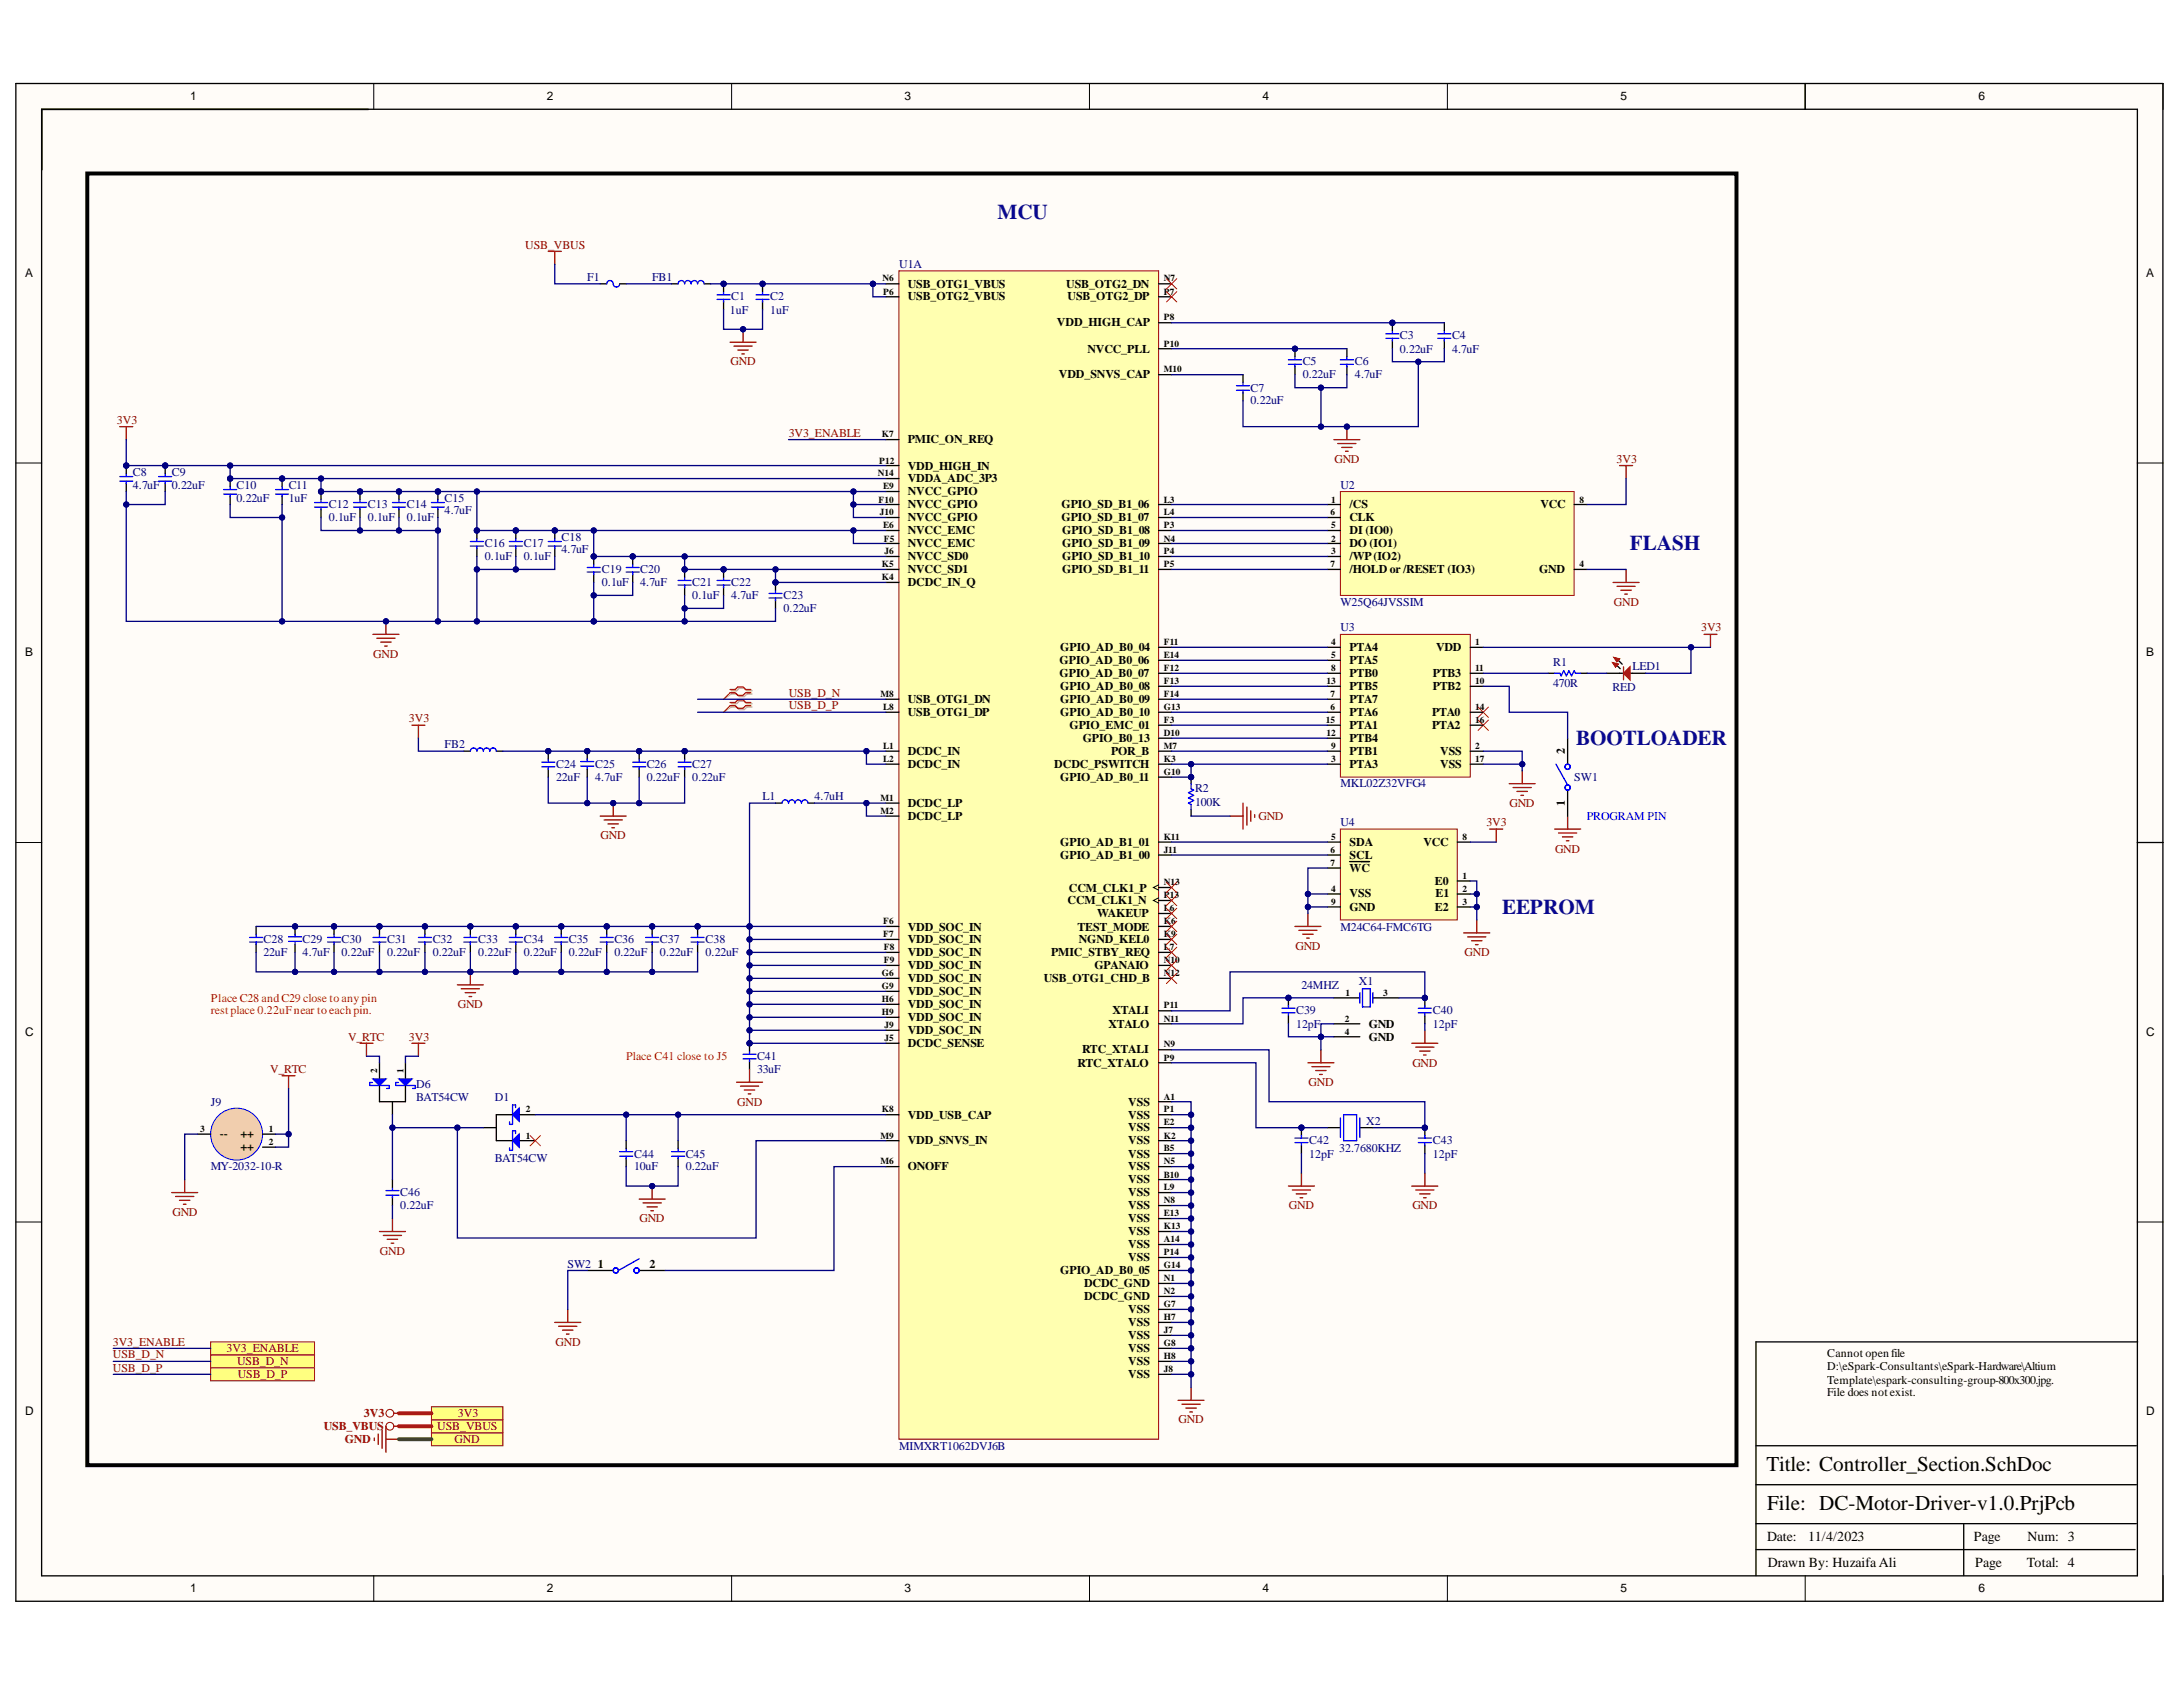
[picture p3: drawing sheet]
<svg xmlns="http://www.w3.org/2000/svg" width="279mm" height="216mm" viewBox="0 0 279 216" stroke-linecap="round" stroke-linejoin="round" font-family="sans-serif">
<defs><g id="words">
<g font-size="2.7" fill="#0b0b8e">
<text x="127.7" y="28.1">MCU</text>
<text x="208.6" y="70.4">FLASH</text>
<text x="201.7" y="95.3">BOOTLOADER</text>
<text x="192.3" y="117">EEPROM</text>
</g>
<g font-size="2.7">
<text x="226.1" y="188.2">Title: Controller_Section.SchDoc</text>
<text x="226.2" y="193.2">File: DC-Motor-Driver-v1.0.PrjPcb</text>
</g>
<g font-size="1.8">
<text x="226.2" y="197.3">Date:</text>
<text x="231.4" y="197.3">11/4/2023</text>
<text x="252.6" y="197.3">Page</text>
<text x="259.5" y="197.3">Num: 3</text>
<text x="226.3" y="200.6">Drawn By: Huzaifa Ali</text>
<text x="252.8" y="200.6">Page</text>
<text x="259.4" y="200.6">Total: 4</text>
</g>
<g font-size="1.5">
<text x="24.4" y="12.8">1</text>
<text x="70" y="12.8">2</text>
<text x="115.7" y="12.8">3</text>
<text x="161.6" y="12.8">4</text>
<text x="207.4" y="12.8">5</text>
<text x="253.2" y="12.8">6</text>
<text x="3.2" y="35.5">A</text>
<text x="274.7" y="35.5">A</text>
<text x="116.2" y="36.8">USB_OTG1_VBUS</text>
<text x="116.2" y="38.5">USB_OTG2_VBUS</text>
<text x="135.3" y="41.7">VDD_HIGH_CAP</text>
<text x="136.5" y="36.8">USB_OTG2_DN</text>
<text x="136.6" y="38.5">USB_OTG2_DP</text>
<text x="139.2" y="45.1">NVCC_PLL</text>
<text x="135.5" y="48.4">VDD_SNVS_CAP</text>
<text x="116.2" y="56.7">PMIC_ON_REQ</text>
<text x="116.2" y="61.7">VDDA_ADC_3P3</text>
<text x="116.2" y="60.1">VDD_HIGH_IN</text>
<text x="116.2" y="63.4">NVCC_GPIO</text>
<text x="116.2" y="65.1">NVCC_GPIO</text>
<text x="135.9" y="65.1">GPIO_SD_B1_06</text>
<text x="172.7" y="65.1">/CS</text>
<text x="197.2" y="65.1">VCC</text>
<text x="116.2" y="66.7">NVCC_GPIO</text>
<text x="116.2" y="68.4">NVCC_EMC</text>
<text x="116.2" y="70.1">NVCC_EMC</text>
<text x="116.2" y="71.7">NVCC_SD0</text>
<text x="135.9" y="66.7">GPIO_SD_B1_07</text>
<text x="136" y="68.4">GPIO_SD_B1_08</text>
<text x="136" y="70.1">GPIO_SD_B1_09</text>
<text x="136" y="71.7">GPIO_SD_B1_10</text>
<text x="172.7" y="70.1">DO (IO1)</text>
<text x="172.7" y="71.7">/WP(IO2)</text>
<text x="172.7" y="68.4">DI (IO0)</text>
<text x="172.7" y="66.7">CLK</text>
<text x="116.2" y="73.4">NVCC_SD1</text>
<text x="116.2" y="75.1">DCDC_IN_Q</text>
<text x="136" y="73.4">GPIO_SD_B1_11</text>
<text x="172.7" y="73.4">/HOLD or /RESET (IO3)</text>
<text x="197" y="73.4">GND</text>
<text x="135.7" y="83.3">GPIO_AD_B0_04</text>
<text x="172.7" y="83.3">PTA4</text>
<text x="183.8" y="83.3">VDD</text>
<text x="3.2" y="84">B</text>
<text x="135.6" y="85">GPIO_AD_B0_06</text>
<text x="135.6" y="86.6">GPIO_AD_B0_07</text>
<text x="135.7" y="88.3">GPIO_AD_B0_08</text>
<text x="172.7" y="88.3">PTB5</text>
<text x="172.7" y="86.6">PTB0</text>
<text x="172.7" y="85">PTA5</text>
<text x="183.4" y="86.6">PTB3</text>
<text x="183.4" y="88.3">PTB2</text>
<text x="274.7" y="84">B</text>
<text x="116.2" y="91.6">USB_OTG1_DP</text>
<text x="116.2" y="90">USB_OTG1_DN</text>
<text x="135.7" y="90">GPIO_AD_B0_09</text>
<text x="135.7" y="91.6">GPIO_AD_B0_10</text>
<text x="136.9" y="93.3">GPIO_EMC_01</text>
<text x="138.6" y="94.9">GPIO_B0_13</text>
<text x="172.7" y="94.9">PTB4</text>
<text x="172.7" y="93.3">PTA1</text>
<text x="172.7" y="91.6">PTA6</text>
<text x="172.7" y="90">PTA7</text>
<text x="183.3" y="91.6">PTA0</text>
<text x="183.3" y="93.3">PTA2</text>
<text x="116.2" y="96.6">DCDC_IN</text>
<text x="116.2" y="98.3">DCDC_IN</text>
<text x="134.9" y="98.3">DCDC_PSWITCH</text>
<text x="135.7" y="99.9">GPIO_AD_B0_11</text>
<text x="142.2" y="96.6">POR_B</text>
<text x="172.7" y="98.3">PTA3</text>
<text x="172.7" y="96.6">PTB1</text>
<text x="184.3" y="96.6">VSS</text>
<text x="184.3" y="98.3">VSS</text>
<text x="200.3" y="96.4" transform="rotate(-90 200.3 96.4)">2</text>
<text x="116.2" y="103.3">DCDC_LP</text>
<text x="116.2" y="104.9">DCDC_LP</text>
<text x="200.3" y="103.1" transform="rotate(-90 200.3 103.1)">1</text>
<text x="135.7" y="109.9">GPIO_AD_B1_00</text>
<text x="135.7" y="108.3">GPIO_AD_B1_01</text>
<text x="172.7" y="109.9">SCL</text>
<text x="172.7" y="111.6">WC</text>
<text x="172.7" y="108.3">SDA</text>
<text x="182.2" y="108.3">VCC</text>
<text x="183.6" y="113.3">E0</text>
<text x="116.2" y="119.1">VDD_SOC_IN</text>
<text x="136.6" y="115.7">CCM_CLK1_N</text>
<text x="136.8" y="114.1">CCM_CLK1_P</text>
<text x="137.9" y="119.1">TEST_MODE</text>
<text x="140.4" y="117.4">WAKEUP</text>
<text x="172.7" y="114.9">VSS</text>
<text x="172.7" y="116.6">GND</text>
<text x="183.6" y="116.6">E2</text>
<text x="183.7" y="114.9">E1</text>
<text x="116.2" y="120.7">VDD_SOC_IN</text>
<text x="116.2" y="122.4">VDD_SOC_IN</text>
<text x="116.2" y="124">VDD_SOC_IN</text>
<text x="116.2" y="125.7">VDD_SOC_IN</text>
<text x="133.6" y="125.7">USB_OTG1_CHD_B</text>
<text x="134.5" y="122.4">PMIC_STBY_REQ</text>
<text x="138.1" y="120.7">NGND_KEL0</text>
<text x="140.1" y="124">GPANAIO</text>
<text x="116.2" y="127.4">VDD_SOC_IN</text>
<text x="116.2" y="129">VDD_SOC_IN</text>
<text x="116.2" y="130.7">VDD_SOC_IN</text>
<text x="141.9" y="131.5">XTALO</text>
<text x="142.4" y="129.8">XTALI</text>
<text x="175.2" y="131.5">GND</text>
<text x="3.2" y="132.6">C</text>
<text x="116.2" y="132.4">VDD_SOC_IN</text>
<text x="116.2" y="134">DCDC_SENSE</text>
<text x="137.9" y="136.5">RTC_XTALO</text>
<text x="138.5" y="134.8">RTC_XTALI</text>
<text x="175.2" y="133.2">GND</text>
<text x="274.7" y="132.6">C</text>
<text x="116.2" y="143.2">VDD_USB_CAP</text>
<text x="144.4" y="141.5">VSS</text>
<text x="144.4" y="143.2">VSS</text>
<text x="28.2" y="145.6">--</text>
<text x="30.8" y="145.6">++</text>
<text x="30.8" y="147.3">++</text>
<text x="116.2" y="146.5">VDD_SNVS_IN</text>
<text x="116.2" y="149.8">ONOFF</text>
<text x="144.4" y="148.2">VSS</text>
<text x="144.4" y="144.8">VSS</text>
<text x="144.4" y="146.5">VSS</text>
<text x="144.4" y="149.8">VSS</text>
<text x="144.4" y="151.5">VSS</text>
<text x="144.4" y="153.1">VSS</text>
<text x="144.4" y="154.8">VSS</text>
<text x="144.4" y="159.7">VSS</text>
<text x="144.4" y="156.4">VSS</text>
<text x="144.4" y="158.1">VSS</text>
<text x="144.4" y="161.4">VSS</text>
<text x="76.5" y="162.3">1</text>
<text x="83.1" y="162.3">2</text>
<text x="135.7" y="163">GPIO_AD_B0_05</text>
<text x="138.7" y="164.7">DCDC_GND</text>
<text x="138.7" y="166.4">DCDC_GND</text>
<text x="144.4" y="168">VSS</text>
<text x="144.4" y="173">VSS</text>
<text x="144.4" y="169.7">VSS</text>
<text x="144.4" y="171.4">VSS</text>
<text x="233.9" y="173.7">Cannot open file</text>
<text x="144.4" y="174.7">VSS</text>
<text x="144.4" y="176.4">VSS</text>
<text x="233.9" y="175.4">D:\eSpark-Consultants\eSpark-Hardware\Altium</text>
<text x="233.9" y="177.1">Template\espark-consulting-group-800x300.jpg.</text>
<text x="233.9" y="178.7">File does not exist.</text>
<text x="3.2" y="181.1">D</text>
<text x="274.7" y="181.1">D</text>
<text x="24.4" y="203.8">1</text>
<text x="70" y="203.8">2</text>
<text x="115.7" y="203.8">3</text>
<text x="161.6" y="203.8">4</text>
<text x="207.4" y="203.8">5</text>
<text x="253.2" y="203.8">6</text>
</g>
<g font-size="1.5" fill="#800000">
<text x="67.2" y="31.9">USB_VBUS</text>
<text x="93.5" y="46.7">GND</text>
<text x="15" y="54.3">3V3</text>
<text x="101" y="55.9">3V3_ENABLE</text>
<text x="170.8" y="59.2">GND</text>
<text x="206.9" y="59.2">3V3</text>
<text x="206.6" y="77.5">GND</text>
<text x="217.7" y="80.8">3V3</text>
<text x="47.8" y="84.2">GND</text>
<text x="101" y="89.2">USB_D_N</text>
<text x="52.3" y="92.5">3V3</text>
<text x="101" y="90.8">USB_D_P</text>
<text x="76.9" y="107.4">GND</text>
<text x="161.1" y="104.9">GND</text>
<text x="190.2" y="105.7">3V3</text>
<text x="193.2" y="103.3">GND</text>
<text x="199" y="109.1">GND</text>
<text x="165.8" y="121.5">GND</text>
<text x="187.4" y="122.4">GND</text>
<text x="58.6" y="129">GND</text>
<text x="34.6" y="137.3">V_RTC</text>
<text x="44.6" y="133.2">V_RTC</text>
<text x="52.3" y="133.2">3V3</text>
<text x="180.8" y="136.5">GND</text>
<text x="94.4" y="141.5">GND</text>
<text x="167.5" y="138.9">GND</text>
<text x="22.1" y="155.6">GND</text>
<text x="165" y="154.8">GND</text>
<text x="180.8" y="154.8">GND</text>
<text x="48.6" y="160.6">GND</text>
<text x="81.8" y="156.4">GND</text>
<text x="14.5" y="173.9">USB_D_N</text>
<text x="14.5" y="172.3">3V3_ENABLE</text>
<text x="29" y="173">3V3_ENABLE</text>
<text x="71.1" y="172.3">GND</text>
<text x="14.5" y="175.5">USB_D_P</text>
<text x="30.4" y="174.7">USB_D_N</text>
<text x="30.4" y="176.4">USB_D_P</text>
<text x="41.4" y="183">USB_VBUS</text>
<text x="44.1" y="184.7">GND</text>
<text x="46.6" y="181.4">3V3</text>
<text x="56" y="183">USB_VBUS</text>
<text x="58.2" y="184.7">GND</text>
<text x="58.6" y="181.4">3V3</text>
<text x="150.8" y="182.1">GND</text>
</g>
<g font-size="1.5" fill="#000080">
<text x="115.1" y="34.3">U1A</text>
<text x="75.2" y="36">F1</text>
<text x="83.5" y="36">FB1</text>
<text x="93.4" y="40.1">1uF</text>
<text x="93.6" y="38.5">C1</text>
<text x="98.6" y="38.5">C2</text>
<text x="98.6" y="40.1">1uF</text>
<text x="166.7" y="46.7">C5</text>
<text x="173.4" y="46.7">C6</text>
<text x="179.2" y="43.4">C3</text>
<text x="179.2" y="45.1">0.22uF</text>
<text x="185.8" y="43.4">C4</text>
<text x="185.8" y="45.1">4.7uF</text>
<text x="160.1" y="50.1">C7</text>
<text x="160.1" y="51.7">0.22uF</text>
<text x="166.7" y="48.4">0.22uF</text>
<text x="173.4" y="48.4">4.7uF</text>
<text x="17" y="60.9">C8</text>
<text x="17" y="62.5">4.7uF</text>
<text x="22" y="60.9">C9</text>
<text x="22" y="62.5">0.22uF</text>
<text x="30.3" y="62.5">C10</text>
<text x="30.3" y="64.2">0.22uF</text>
<text x="36.9" y="62.5">C11</text>
<text x="36.9" y="64.2">1uF</text>
<text x="42.1" y="65.1">C12</text>
<text x="47.1" y="65.1">C13</text>
<text x="52.1" y="65.1">C14</text>
<text x="56.9" y="64.2">C15</text>
<text x="56.9" y="65.8">4.7uF</text>
<text x="171.6" y="62.5">U2</text>
<text x="42.1" y="66.7">0.1uF</text>
<text x="47.1" y="66.7">0.1uF</text>
<text x="52.1" y="66.7">0.1uF</text>
<text x="62.1" y="70.1">C16</text>
<text x="62.1" y="71.7">0.1uF</text>
<text x="67" y="70.1">C17</text>
<text x="67" y="71.7">0.1uF</text>
<text x="71.9" y="69.2">C18</text>
<text x="71.9" y="70.8">4.7uF</text>
<text x="77" y="73.4">C19</text>
<text x="77" y="75.1">0.1uF</text>
<text x="81.9" y="73.4">C20</text>
<text x="81.9" y="75.1">4.7uF</text>
<text x="88.6" y="75.1">C21</text>
<text x="88.6" y="76.7">0.1uF</text>
<text x="93.6" y="75.1">C22</text>
<text x="93.6" y="76.7">4.7uF</text>
<text x="100.3" y="76.7">C23</text>
<text x="171.6" y="77.5">W25Q64JVSSIM</text>
<text x="100.3" y="78.3">0.22uF</text>
<text x="171.6" y="80.8">U3</text>
<text x="198.8" y="85.3">R1</text>
<text x="198.8" y="88">470R</text>
<text x="206.4" y="88.5">RED</text>
<text x="208.9" y="85.8">LED1</text>
<text x="56.9" y="95.8">FB2</text>
<text x="71.2" y="98.3">C24</text>
<text x="71.2" y="99.9">22uF</text>
<text x="76.2" y="98.3">C25</text>
<text x="76.2" y="99.9">4.7uF</text>
<text x="82.8" y="98.3">C26</text>
<text x="82.8" y="99.9">0.22uF</text>
<text x="88.6" y="98.3">C27</text>
<text x="88.6" y="99.9">0.22uF</text>
<text x="153" y="101.4">R2</text>
<text x="171.6" y="100.7">MKL02Z32VFG4</text>
<text x="201.5" y="99.9">SW1</text>
<text x="97.6" y="102.4">L1</text>
<text x="104.3" y="102.4">4.7uH</text>
<text x="153" y="103.1">100K</text>
<text x="171.6" y="105.7">U4</text>
<text x="171.6" y="119.1">M24C64-FMC6TG</text>
<text x="33.7" y="120.7">C28</text>
<text x="33.7" y="122.4">22uF</text>
<text x="38.7" y="120.7">C29</text>
<text x="38.7" y="122.4">4.7uF</text>
<text x="43.7" y="120.7">C30</text>
<text x="43.7" y="122.4">0.22uF</text>
<text x="49.5" y="120.7">C31</text>
<text x="49.5" y="122.4">0.22uF</text>
<text x="55.4" y="120.7">C32</text>
<text x="55.4" y="122.4">0.22uF</text>
<text x="61.2" y="120.7">C33</text>
<text x="61.2" y="122.4">0.22uF</text>
<text x="67" y="120.7">C34</text>
<text x="67" y="122.4">0.22uF</text>
<text x="72.8" y="120.7">C35</text>
<text x="72.8" y="122.4">0.22uF</text>
<text x="78.6" y="120.7">C36</text>
<text x="78.6" y="122.4">0.22uF</text>
<text x="84.5" y="120.7">C37</text>
<text x="84.5" y="122.4">0.22uF</text>
<text x="90.3" y="120.7">C38</text>
<text x="90.3" y="122.4">0.22uF</text>
<text x="165.9" y="129.8">C39</text>
<text x="165.9" y="131.5">12pF</text>
<text x="166.6" y="126.5">24MHZ</text>
<text x="173.9" y="126">X1</text>
<text x="183.4" y="129.8">C40</text>
<text x="183.4" y="131.5">12pF</text>
<text x="96.9" y="135.7">C41</text>
<text x="96.9" y="137.3">33uF</text>
<text x="27" y="141.5">J9</text>
<text x="53.3" y="139.2">D6</text>
<text x="53.3" y="140.9">BAT54CW</text>
<text x="63.3" y="140.9">D1</text>
<text x="174.8" y="143.9">X2</text>
<text x="27" y="149.8">MY-2032-10-R</text>
<text x="63.3" y="148.7">BAT54CW</text>
<text x="81.2" y="148.2">C44</text>
<text x="81.2" y="149.8">10uF</text>
<text x="87.8" y="148.2">C45</text>
<text x="87.8" y="149.8">0.22uF</text>
<text x="167.6" y="146.5">C42</text>
<text x="167.6" y="148.2">12pF</text>
<text x="171.4" y="147.5">32.7680KHZ</text>
<text x="183.4" y="146.5">C43</text>
<text x="183.4" y="148.2">12pF</text>
<text x="51.2" y="153.1">C46</text>
<text x="51.2" y="154.8">0.22uF</text>
<text x="72.6" y="162.3">SW2</text>
<text x="115.1" y="185.5">MIMXRT1062DVJ6B</text>
</g>
<text font-size="1.5" fill="#00f" x="203.1" y="104.9">PROGRAM PIN</text>
<g font-size="1.5" fill="#f00">
<text x="27" y="128.2">Place C28 andC29 close toanypin</text>
<text x="27" y="129.8">rest place 0.22uFnear toeach pin.</text>
<text x="80.2" y="135.7">Place C41 close to J5</text>
</g>
<g font-size="1.2">
<text x="113" y="36">N6</text>
<text x="113" y="37.7">P6</text>
<text x="149" y="37.7">P7</text>
<text x="149" y="36">N7</text>
<text x="149" y="41">P8</text>
<text x="149" y="47.7">M10</text>
<text x="149" y="44.4">P10</text>
<text x="112.5" y="59.3">P12</text>
<text x="112.9" y="55.9">K7</text>
<text x="112.4" y="60.9">N14</text>
<text x="112.5" y="64.3">F10</text>
<text x="112.6" y="65.9">J10</text>
<text x="113" y="62.6">E9</text>
<text x="149" y="64.3">L3</text>
<text x="149" y="65.9">L4</text>
<text x="170.3" y="65.9">6</text>
<text x="170.4" y="64.3">1</text>
<text x="202.2" y="64.3">8</text>
<text x="113" y="67.6">E6</text>
<text x="113.1" y="69.3">F5</text>
<text x="113.2" y="70.9">J6</text>
<text x="149" y="67.6">P3</text>
<text x="149" y="69.3">N4</text>
<text x="149" y="70.9">P4</text>
<text x="170.4" y="69.3">2</text>
<text x="170.4" y="70.9">3</text>
<text x="170.4" y="67.6">5</text>
<text x="112.9" y="72.6">K5</text>
<text x="112.9" y="74.3">K4</text>
<text x="149" y="72.6">P5</text>
<text x="170.3" y="72.6">7</text>
<text x="202.2" y="72.6">4</text>
<text x="149" y="82.6">F11</text>
<text x="170.4" y="82.6">4</text>
<text x="188.8" y="82.6">1</text>
<text x="112.7" y="89.2">M8</text>
<text x="149" y="84.2">E14</text>
<text x="149" y="85.9">F12</text>
<text x="149" y="87.6">F13</text>
<text x="149" y="89.2">F14</text>
<text x="169.8" y="87.6">13</text>
<text x="170.3" y="89.2">7</text>
<text x="170.4" y="85.9">8</text>
<text x="170.4" y="84.2">5</text>
<text x="188.8" y="85.9">11</text>
<text x="188.8" y="87.6">10</text>
<text x="113" y="90.9">L8</text>
<text x="113" y="95.8">L1</text>
<text x="149" y="90.9">G13</text>
<text x="149" y="92.5">F3</text>
<text x="149" y="95.8">M7</text>
<text x="149" y="94.2">D10</text>
<text x="169.7" y="92.5">15</text>
<text x="169.8" y="94.2">12</text>
<text x="170.3" y="90.9">6</text>
<text x="170.4" y="95.8">9</text>
<text x="188.8" y="90.9">14</text>
<text x="188.8" y="92.5">16</text>
<text x="188.8" y="95.8">2</text>
<text x="113" y="97.5">L2</text>
<text x="149" y="97.5">K3</text>
<text x="149" y="99.1">G10</text>
<text x="170.4" y="97.5">3</text>
<text x="188.8" y="97.5">17</text>
<text x="112.7" y="102.5">M1</text>
<text x="112.7" y="104.1">M2</text>
<text x="149" y="107.5">K11</text>
<text x="170.4" y="107.5">5</text>
<text x="187.2" y="107.5">8</text>
<text x="149" y="113.3">N13</text>
<text x="149" y="109.1">J11</text>
<text x="170.3" y="109.1">6</text>
<text x="170.3" y="110.8">7</text>
<text x="187.2" y="112.5">1</text>
<text x="113" y="118.2">F6</text>
<text x="113" y="119.9">F7</text>
<text x="149" y="114.9">P13</text>
<text x="149" y="118.2">K6</text>
<text x="149" y="116.6">L6</text>
<text x="149" y="119.9">K9</text>
<text x="170.4" y="114.1">4</text>
<text x="170.4" y="115.8">9</text>
<text x="187.2" y="114.1">2</text>
<text x="187.2" y="115.8">3</text>
<text x="112.9" y="124.9">G6</text>
<text x="113.1" y="121.6">F8</text>
<text x="113.1" y="123.2">F9</text>
<text x="149" y="123.2">N10</text>
<text x="149" y="124.9">N12</text>
<text x="149" y="121.6">L7</text>
<text x="112.9" y="126.6">G9</text>
<text x="112.9" y="128.2">H6</text>
<text x="112.9" y="129.9">H9</text>
<text x="113.2" y="131.6">J9</text>
<text x="149" y="129.1">P11</text>
<text x="149" y="130.8">N11</text>
<text x="172.1" y="130.8">2</text>
<text x="172.2" y="127.5">1</text>
<text x="177" y="127.5">3</text>
<text x="48.3" y="137.3" transform="rotate(-90 48.3 137.3)">2</text>
<text x="51.7" y="137.3" transform="rotate(-90 51.7 137.3)">1</text>
<text x="113.2" y="133.2">J5</text>
<text x="149" y="134">N9</text>
<text x="149" y="135.7">P9</text>
<text x="172.1" y="132.4">4</text>
<text x="67.3" y="142.3">2</text>
<text x="112.9" y="142.3">K8</text>
<text x="149" y="140.7">A1</text>
<text x="149" y="142.3">P1</text>
<text x="25.6" y="144.9">3</text>
<text x="34.4" y="144.9">1</text>
<text x="34.4" y="146.6">2</text>
<text x="67.3" y="145.7">1</text>
<text x="112.7" y="145.7">M9</text>
<text x="112.7" y="149">M6</text>
<text x="149" y="147.3">B5</text>
<text x="149" y="144">E2</text>
<text x="149" y="145.7">K2</text>
<text x="149" y="149">N5</text>
<text x="149" y="150.7">B10</text>
<text x="149" y="155.7">E13</text>
<text x="149" y="152.3">L9</text>
<text x="149" y="154">N8</text>
<text x="149" y="159">A14</text>
<text x="149" y="157.3">K13</text>
<text x="149" y="160.7">P14</text>
<text x="149" y="167.3">G7</text>
<text x="149" y="164">N1</text>
<text x="149" y="165.7">N2</text>
<text x="149" y="162.3">G14</text>
<text x="149" y="172.3">G8</text>
<text x="149" y="169">H7</text>
<text x="149" y="173.9">H8</text>
<text x="149" y="170.6">J7</text>
<text x="149" y="175.6">J8</text>
</g>
</g></defs>
<g fill="#fffcf8">
<path d="M2 10.7h274.8v194.3h-274.8z" fill-rule="evenodd"/>
<path d="M5.4 14h268.1v187.6h-268.1z" fill-rule="evenodd"/>
</g>
<g fill="none" stroke="#000" stroke-width=".13">
<path d="M2 10.7h3.4M47.8 10.7v3.3M93.6 10.7v3.3M139.4 10.7v3.3M185.2 10.7v3.3M231 10.7v3.3M273.5 10.7h3.3v3.3M2 59.3h3.4M273.5 59.3h3.3M2 107.8h3.4M273.5 107.8h3.3M2 156.4h3.4"/>
<path d="M273.5 156.4h3.3M47.8 201.6v3.4M93.6 201.6v3.4M139.4 201.6v3.4M185.2 201.6v3.4M231 201.6v3.4M276.8 201.6v3.4"/>
</g>
<g fill="none" stroke="#000" stroke-width=".17">
<path d="M2 10.7h274.8v194.2h-274.8zM5.3 14h268.3v187.7h-268.3zM47.2 14h-41.9v7.7M231 10.7v3.3M198.2 86.2h.8M202.3 86.2h.8M273.6 107.8h3.2M273.6 171.7h-48.9v29.9M224.7 198.3h48.6M224.7 195h48.7M224.7 190h48.7M224.7 185h48.7"/>
<path d="M251.3 195v6.6"/>
</g>
<g fill="none" stroke="#800000" stroke-width=".17">
<path d="M207.3 59.6h1.7M208.1 59.6v1.7M206.5 74.5h3.3M207 75h2.3M207.5 75.5h1.3M208 76h.3M208.1 72.9v1.6M194.8 98.6v1.7M218.1 81.2h1.7M218.9 81.2v1.6M193.2 100.3h3.3M193.7 100.8h2.3"/>
<path d="M194.2 101.3h1.3M194.7 101.8h.3"/>
</g>
<path d="M199 86.2h.6l.2 .3 .3-.7 .4 .7 .3-.7 .3 .7 .4-.7 .1 .4h.7" fill="none" stroke="#00f" stroke-width=".17"/>
<path d="M189.2 90.5l1.3 1.3M189.2 92.1l1.3 1.4M190.5 90.5l-1.3 1.3M190.5 92.1l-1.3 1.4" fill="none" stroke="#f00" stroke-width=".13"/>
<circle cx="92.6" cy="36.3" r=".33" fill="#000080"/>
<circle cx="92.6" cy="36.3" r=".33" fill="none" stroke="#000080" stroke-width=".13"/>
<path d="M92.6 36.3v1M92.6 38.6v1" fill="none" stroke="#000" stroke-width=".17"/>
<path d="M91.8 38.3h1.6M91.8 37.7h1.6M92.6 37.3v.4M92.6 38.3v.3" fill="none" stroke="#00f" stroke-width=".17"/>
<circle cx="92.6" cy="36.3" r=".33" fill="#000080"/>
<circle cx="92.6" cy="36.3" r=".33" fill="none" stroke="#000080" stroke-width=".13"/>
<circle cx="97.6" cy="36.3" r=".33" fill="#000080"/>
<circle cx="97.6" cy="36.3" r=".33" fill="none" stroke="#000080" stroke-width=".13"/>
<path d="M97.6 36.3v1M97.6 38.6v1" fill="none" stroke="#000" stroke-width=".17"/>
<path d="M96.8 38.3h1.6M96.8 37.7h1.6M97.6 37.3v.4M97.6 38.3v.3" fill="none" stroke="#00f" stroke-width=".17"/>
<circle cx="97.6" cy="36.3" r=".33" fill="#000080"/>
<circle cx="97.6" cy="36.3" r=".33" fill="none" stroke="#000080" stroke-width=".13"/>
<circle cx="16.2" cy="59.6" r=".33" fill="#000080"/>
<circle cx="16.2" cy="59.6" r=".33" fill="none" stroke="#000080" stroke-width=".13"/>
<path d="M16.2 59.6v1M16.2 61.8v1.1" fill="none" stroke="#000" stroke-width=".17"/>
<path d="M15.3 61.6h1.7M15.3 61h1.7M16.2 60.6v.3M16.2 61.6v.3" fill="none" stroke="#00f" stroke-width=".17"/>
<circle cx="16.2" cy="59.6" r=".33" fill="#000080"/>
<circle cx="16.2" cy="59.6" r=".33" fill="none" stroke="#000080" stroke-width=".13"/>
<circle cx="21.1" cy="59.6" r=".33" fill="#000080"/>
<circle cx="21.1" cy="59.6" r=".33" fill="none" stroke="#000080" stroke-width=".13"/>
<path d="M21.1 59.6v1M21.1 61.8v1.1" fill="none" stroke="#000" stroke-width=".17"/>
<path d="M20.3 61.6h1.7M20.3 61h1.7M21.1 60.6v.3M21.1 61.6v.3" fill="none" stroke="#00f" stroke-width=".17"/>
<circle cx="21.1" cy="59.6" r=".33" fill="#000080"/>
<circle cx="21.1" cy="59.6" r=".33" fill="none" stroke="#000080" stroke-width=".13"/>
<circle cx="29.5" cy="61.2" r=".33" fill="#000080"/>
<circle cx="29.5" cy="61.2" r=".33" fill="none" stroke="#000080" stroke-width=".13"/>
<path d="M29.5 61.2v1M29.5 63.5v1.1" fill="none" stroke="#000" stroke-width=".17"/>
<path d="M28.6 63.2h1.7M28.6 62.7h1.7M29.5 62.2v.4M29.5 63.2v.4" fill="none" stroke="#00f" stroke-width=".17"/>
<circle cx="29.5" cy="61.2" r=".33" fill="#000080"/>
<circle cx="29.5" cy="61.2" r=".33" fill="none" stroke="#000080" stroke-width=".13"/>
<circle cx="36.1" cy="61.2" r=".33" fill="#000080"/>
<circle cx="36.1" cy="61.2" r=".33" fill="none" stroke="#000080" stroke-width=".13"/>
<path d="M36.1 61.2v1M36.1 63.5v1.1" fill="none" stroke="#000" stroke-width=".17"/>
<path d="M35.3 63.2h1.6M35.3 62.7h1.6M36.1 62.2v.4M36.1 63.2v.4" fill="none" stroke="#00f" stroke-width=".17"/>
<circle cx="36.1" cy="61.2" r=".33" fill="#000080"/>
<circle cx="36.1" cy="61.2" r=".33" fill="none" stroke="#000080" stroke-width=".13"/>
<circle cx="56" cy="62.9" r=".33" fill="#000080"/>
<circle cx="56" cy="62.9" r=".33" fill="none" stroke="#000080" stroke-width=".13"/>
<path d="M56 62.9v1M56 65.2v1" fill="none" stroke="#000" stroke-width=".17"/>
<path d="M55.2 64.9h1.7M55.2 64.3h1.7M56 63.9v.3M56 64.9v.3" fill="none" stroke="#00f" stroke-width=".17"/>
<circle cx="56" cy="62.9" r=".33" fill="#000080"/>
<circle cx="56" cy="62.9" r=".33" fill="none" stroke="#000080" stroke-width=".13"/>
<circle cx="71" cy="67.9" r=".33" fill="#000080"/>
<circle cx="71" cy="67.9" r=".33" fill="none" stroke="#000080" stroke-width=".13"/>
<path d="M71 67.9v1M71 70.1v1.1" fill="none" stroke="#000" stroke-width=".17"/>
<path d="M70.2 69.9h1.6M70.2 69.3h1.6M71 68.9v.3M71 69.9v.3" fill="none" stroke="#00f" stroke-width=".17"/>
<circle cx="71" cy="67.9" r=".33" fill="#000080"/>
<circle cx="71" cy="67.9" r=".33" fill="none" stroke="#000080" stroke-width=".13"/>
<circle cx="81" cy="71.2" r=".33" fill="#000080"/>
<circle cx="81" cy="71.2" r=".33" fill="none" stroke="#000080" stroke-width=".13"/>
<path d="M81 71.2v1M81 73.5v1" fill="none" stroke="#000" stroke-width=".17"/>
<path d="M80.1 73.2h1.7M80.1 72.6h1.7M81 72.2v.3M81 73.2v.3" fill="none" stroke="#00f" stroke-width=".17"/>
<circle cx="81" cy="71.2" r=".33" fill="#000080"/>
<circle cx="81" cy="71.2" r=".33" fill="none" stroke="#000080" stroke-width=".13"/>
<circle cx="92.6" cy="72.9" r=".33" fill="#000080"/>
<circle cx="92.6" cy="72.9" r=".33" fill="none" stroke="#000080" stroke-width=".13"/>
<path d="M92.6 72.9v1M92.6 75.1v1.1" fill="none" stroke="#000" stroke-width=".17"/>
<path d="M91.8 74.9h1.6M91.8 74.3h1.6M92.6 73.9v.3M92.6 74.9v.3" fill="none" stroke="#00f" stroke-width=".17"/>
<circle cx="92.6" cy="72.9" r=".33" fill="#000080"/>
<circle cx="92.6" cy="72.9" r=".33" fill="none" stroke="#000080" stroke-width=".13"/>
<circle cx="70.2" cy="96.1" r=".33" fill="#000080"/>
<circle cx="70.2" cy="96.1" r=".33" fill="none" stroke="#000080" stroke-width=".13"/>
<path d="M70.2 96.1v1M70.2 98.4v1.1" fill="none" stroke="#000" stroke-width=".17"/>
<path d="M69.3 98.1h1.7M69.3 97.5h1.7M70.2 97.1v.4M70.2 98.1v.4" fill="none" stroke="#00f" stroke-width=".17"/>
<circle cx="70.2" cy="96.1" r=".33" fill="#000080"/>
<circle cx="70.2" cy="96.1" r=".33" fill="none" stroke="#000080" stroke-width=".13"/>
<path d="M86 36.3h.8M90.1 36.3h.8" fill="none" stroke="#000" stroke-width=".17"/>
<path d="M86.8 36.3a.42 .42 0 0 1 .4-.4 .42 .42 0 0 1 .4 .4 .41 .41 0 0 1 .4-.4 .41 .41 0 0 1 .5 .4 .41 .41 0 0 1 .4-.4 .41 .41 0 0 1 .4 .4 .42 .42 0 0 1 .4-.4 .42 .42 0 0 1 .4 .4" fill="none" stroke="#00f" stroke-width=".17"/>
<circle cx="75.2" cy="96.1" r=".33" fill="#000080"/>
<circle cx="75.2" cy="96.1" r=".33" fill="none" stroke="#000080" stroke-width=".13"/>
<path d="M75.2 96.1v1.1" fill="none" stroke="#000" stroke-width=".17"/>
<circle cx="75.2" cy="96.1" r=".33" fill="#000080"/>
<circle cx="75.2" cy="96.1" r=".33" fill="none" stroke="#000080" stroke-width=".13"/>
<path d="M74.3 97.5h1.7M74.3 98h1.7M75.2 97.1v.4M75.2 98.1v.4" fill="none" stroke="#00f" stroke-width=".17"/>
<path d="M75.2 98.5v1" fill="none" stroke="#000" stroke-width=".17"/>
<circle cx="99.3" cy="74.5" r=".33" fill="#000080"/>
<circle cx="99.3" cy="74.5" r=".33" fill="none" stroke="#000080" stroke-width=".13"/>
<path d="M99.3 74.5v1M99.3 76.8v1.1" fill="none" stroke="#000" stroke-width=".17"/>
<path d="M98.4 76.5h1.7M98.4 75.9h1.7M99.3 75.5v.4M99.3 76.5v.4" fill="none" stroke="#00f" stroke-width=".17"/>
<circle cx="99.3" cy="74.5" r=".33" fill="#000080"/>
<circle cx="99.3" cy="74.5" r=".33" fill="none" stroke="#000080" stroke-width=".13"/>
<path d="M49.4 79.5v1.7M47.7 81.2h3.4M48.2 81.7h2.4M48.7 82.2h1.4M49.2 82.7h.4" fill="none" stroke="#800000" stroke-width=".17"/>
<circle cx="49.4" cy="79.5" r=".33" fill="#000080"/>
<circle cx="49.4" cy="79.5" r=".33" fill="none" stroke="#000080" stroke-width=".13"/>
<circle cx="81.8" cy="96.1" r=".33" fill="#000080"/>
<circle cx="81.8" cy="96.1" r=".33" fill="none" stroke="#000080" stroke-width=".13"/>
<path d="M81.8 96.1v1M81.8 98.4v1.1" fill="none" stroke="#000" stroke-width=".17"/>
<path d="M81 98.1h1.6M81 97.5h1.6M81.8 97.1v.4M81.8 98.1v.4" fill="none" stroke="#00f" stroke-width=".17"/>
<circle cx="81.8" cy="96.1" r=".33" fill="#000080"/>
<circle cx="81.8" cy="96.1" r=".33" fill="none" stroke="#000080" stroke-width=".13"/>
<circle cx="87.6" cy="96.1" r=".33" fill="#000080"/>
<circle cx="87.6" cy="96.1" r=".33" fill="none" stroke="#000080" stroke-width=".13"/>
<path d="M87.6 96.1v1M87.6 98.4v1.1" fill="none" stroke="#000" stroke-width=".17"/>
<path d="M86.8 98.1h1.7M86.8 97.5h1.7M87.6 97.1v.4M87.6 98.1v.4" fill="none" stroke="#00f" stroke-width=".17"/>
<circle cx="87.6" cy="96.1" r=".33" fill="#000080"/>
<circle cx="87.6" cy="96.1" r=".33" fill="none" stroke="#000080" stroke-width=".13"/>
<path d="M76.8 104.4h3.3M77.3 104.9h2.3M77.8 105.4h1.3M78.3 105.9h.3M78.5 102.8v1.6" fill="none" stroke="#800000" stroke-width=".17"/>
<circle cx="78.5" cy="102.8" r=".33" fill="#000080"/>
<circle cx="78.5" cy="102.8" r=".33" fill="none" stroke="#000080" stroke-width=".13"/>
<path d="M15.3 54.6h1.7M16.2 54.6v1.7M52.7 92.8h1.7M53.6 92.8v1.7" fill="none" stroke="#800000" stroke-width=".17"/>
<path d="M59.4 96.1h.8M63.5 96.1h.9M99.3 102.8h.8M103.4 102.8h.8" fill="none" stroke="#000" stroke-width=".17"/>
<path d="M60.2 96.1a.42 .42 0 0 1 .4-.4 .42 .42 0 0 1 .4 .4 .41 .41 0 0 1 .4-.4 .41 .41 0 0 1 .5 .4 .41 .41 0 0 1 .4-.4 .41 .41 0 0 1 .4 .4 .41 .41 0 0 1 .4-.4 .41 .41 0 0 1 .4 .4M100.1 102.8a.41 .41 0 0 1 .4-.4 .41 .41 0 0 1 .4 .4 .41 .41 0 0 1 .4-.4 .41 .41 0 0 1 .5 .4 .41 .41 0 0 1 .4-.4 .41 .41 0 0 1 .4 .4 .42 .42 0 0 1 .4-.4 .42 .42 0 0 1 .4 .4" fill="none" stroke="#00f" stroke-width=".17"/>
<circle cx="95.9" cy="133.5" r=".33" fill="#000080"/>
<circle cx="95.9" cy="133.5" r=".33" fill="none" stroke="#000080" stroke-width=".13"/>
<path d="M95.9 133.5v1M95.9 135.8v1" fill="none" stroke="#000" stroke-width=".17"/>
<path d="M95.1 135.5h1.7M95.1 134.9h1.7M95.9 134.5v.3M95.9 135.5v.3" fill="none" stroke="#00f" stroke-width=".17"/>
<circle cx="95.9" cy="133.5" r=".33" fill="#000080"/>
<circle cx="95.9" cy="133.5" r=".33" fill="none" stroke="#000080" stroke-width=".13"/>
<circle cx="89.3" cy="118.6" r=".33" fill="#000080"/>
<circle cx="89.3" cy="118.6" r=".33" fill="none" stroke="#000080" stroke-width=".13"/>
<path d="M89.3 118.6v1M89.3 120.8v1.1" fill="none" stroke="#000" stroke-width=".17"/>
<path d="M88.5 120h1.6M89.3 119.6v.3M88.5 120.6h1.6M89.3 120.6v.3" fill="none" stroke="#00f" stroke-width=".17"/>
<circle cx="89.3" cy="118.6" r=".33" fill="#000080"/>
<circle cx="89.3" cy="118.6" r=".33" fill="none" stroke="#000080" stroke-width=".13"/>
<circle cx="37.8" cy="118.6" r=".33" fill="#000080"/>
<circle cx="37.8" cy="118.6" r=".33" fill="none" stroke="#000080" stroke-width=".13"/>
<path d="M37.8 118.6v1" fill="none" stroke="#000" stroke-width=".17"/>
<circle cx="37.8" cy="118.6" r=".33" fill="#000080"/>
<circle cx="37.8" cy="118.6" r=".33" fill="none" stroke="#000080" stroke-width=".13"/>
<path d="M31.9 120h1.7M32.8 119.6v.3M36.9 119.9h1.7M37.8 119.6v.3M31.9 120.6h1.7M32.8 120.6v.3M36.9 120.5h1.7M37.8 120.6v.3" fill="none" stroke="#00f" stroke-width=".17"/>
<path d="M32.8 118.6v1M32.8 120.8v1.1M37.8 120.9v1" fill="none" stroke="#000" stroke-width=".17"/>
<circle cx="83.5" cy="118.6" r=".33" fill="#000080"/>
<circle cx="83.5" cy="118.6" r=".33" fill="none" stroke="#000080" stroke-width=".13"/>
<path d="M83.5 118.6v1M83.5 120.8v1.1" fill="none" stroke="#000" stroke-width=".17"/>
<path d="M82.6 120h1.7M83.5 119.6v.3M82.6 120.6h1.7M83.5 120.6v.3" fill="none" stroke="#00f" stroke-width=".17"/>
<circle cx="83.5" cy="118.6" r=".33" fill="#000080"/>
<circle cx="83.5" cy="118.6" r=".33" fill="none" stroke="#000080" stroke-width=".13"/>
<circle cx="77.7" cy="118.6" r=".33" fill="#000080"/>
<circle cx="77.7" cy="118.6" r=".33" fill="none" stroke="#000080" stroke-width=".13"/>
<path d="M77.7 118.6v1M77.7 120.8v1.1" fill="none" stroke="#000" stroke-width=".17"/>
<path d="M76.8 120h1.7M77.7 119.6v.3M76.8 120.6h1.7M77.7 120.6v.3" fill="none" stroke="#00f" stroke-width=".17"/>
<circle cx="77.7" cy="118.6" r=".33" fill="#000080"/>
<circle cx="77.7" cy="118.6" r=".33" fill="none" stroke="#000080" stroke-width=".13"/>
<circle cx="71.8" cy="118.6" r=".33" fill="#000080"/>
<circle cx="71.8" cy="118.6" r=".33" fill="none" stroke="#000080" stroke-width=".13"/>
<path d="M71.8 118.6v1M71.8 120.8v1.1" fill="none" stroke="#000" stroke-width=".17"/>
<path d="M71 120h1.7M71.8 119.6v.3M71 120.6h1.7M71.8 120.6v.3" fill="none" stroke="#00f" stroke-width=".17"/>
<circle cx="71.8" cy="118.6" r=".33" fill="#000080"/>
<circle cx="71.8" cy="118.6" r=".33" fill="none" stroke="#000080" stroke-width=".13"/>
<circle cx="66" cy="118.6" r=".33" fill="#000080"/>
<circle cx="66" cy="118.6" r=".33" fill="none" stroke="#000080" stroke-width=".13"/>
<path d="M66 118.6v1M66 120.8v1.1" fill="none" stroke="#000" stroke-width=".17"/>
<path d="M65.2 120h1.6M66 119.6v.3M65.2 120.6h1.6M66 120.6v.3" fill="none" stroke="#00f" stroke-width=".17"/>
<circle cx="66" cy="118.6" r=".33" fill="#000080"/>
<circle cx="66" cy="118.6" r=".33" fill="none" stroke="#000080" stroke-width=".13"/>
<circle cx="60.2" cy="118.6" r=".33" fill="#000080"/>
<circle cx="60.2" cy="118.6" r=".33" fill="none" stroke="#000080" stroke-width=".13"/>
<path d="M60.2 118.6v1M60.2 120.8v1.1" fill="none" stroke="#000" stroke-width=".17"/>
<path d="M59.4 120h1.6M60.2 119.6v.3M59.4 120.6h1.6M60.2 120.6v.3" fill="none" stroke="#00f" stroke-width=".17"/>
<circle cx="60.2" cy="118.6" r=".33" fill="#000080"/>
<circle cx="60.2" cy="118.6" r=".33" fill="none" stroke="#000080" stroke-width=".13"/>
<circle cx="54.4" cy="118.6" r=".33" fill="#000080"/>
<circle cx="54.4" cy="118.6" r=".33" fill="none" stroke="#000080" stroke-width=".13"/>
<path d="M54.4 118.6v1M54.4 120.8v1.1" fill="none" stroke="#000" stroke-width=".17"/>
<path d="M53.6 120h1.6M54.4 119.6v.3M53.6 120.6h1.6M54.4 120.6v.3" fill="none" stroke="#00f" stroke-width=".17"/>
<circle cx="54.4" cy="118.6" r=".33" fill="#000080"/>
<circle cx="54.4" cy="118.6" r=".33" fill="none" stroke="#000080" stroke-width=".13"/>
<circle cx="48.6" cy="118.6" r=".33" fill="#000080"/>
<circle cx="48.6" cy="118.6" r=".33" fill="none" stroke="#000080" stroke-width=".13"/>
<path d="M48.6 118.6v1M48.6 120.8v1.1" fill="none" stroke="#000" stroke-width=".17"/>
<path d="M47.7 120h1.7M48.6 119.6v.3M47.7 120.6h1.7M48.6 120.6v.3" fill="none" stroke="#00f" stroke-width=".17"/>
<circle cx="48.6" cy="118.6" r=".33" fill="#000080"/>
<circle cx="48.6" cy="118.6" r=".33" fill="none" stroke="#000080" stroke-width=".13"/>
<circle cx="42.8" cy="118.6" r=".33" fill="#000080"/>
<circle cx="42.8" cy="118.6" r=".33" fill="none" stroke="#000080" stroke-width=".13"/>
<path d="M42.8 118.6v1M42.8 120.8v1.1" fill="none" stroke="#000" stroke-width=".17"/>
<path d="M41.9 120h1.7M42.8 119.6v.3M41.9 120.6h1.7M42.8 120.6v.3" fill="none" stroke="#00f" stroke-width=".17"/>
<circle cx="42.8" cy="118.6" r=".33" fill="#000080"/>
<circle cx="42.8" cy="118.6" r=".33" fill="none" stroke="#000080" stroke-width=".13"/>
<path d="M58.5 126h3.4M59 126.5h2.4M59.5 127h1.4M60 127.5h.4M60.2 124.4v1.6" fill="none" stroke="#800000" stroke-width=".17"/>
<circle cx="60.2" cy="124.4" r=".33" fill="#000080"/>
<circle cx="60.2" cy="124.4" r=".33" fill="none" stroke="#000080" stroke-width=".13"/>
<path d="M93.4 43.8h3.4M93.9 44.3h2.4M94.4 44.8h1.4M94.9 45.3h.4M95.1 42.1v1.7M94.3 138.5h3.3M94.8 139h2.3M95.3 139.5h1.3M95.8 140h.3M95.9 136.8v1.7" fill="none" stroke="#800000" stroke-width=".17"/>
<circle cx="95.1" cy="42.1" r=".33" fill="#000080"/>
<circle cx="95.1" cy="42.1" r=".33" fill="none" stroke="#000080" stroke-width=".13"/>
<path d="M157.4 104.4h1.7M159.1 102.8v3.3M159.6 103.3v2.3M160.1 103.8v1.3M160.6 104.3v.3" fill="none" stroke="#800000" stroke-width=".17"/>
<path d="M172.4 44.6v1M172.4 46.9v1.1" fill="none" stroke="#000" stroke-width=".17"/>
<path d="M171.6 46.6h1.6M171.6 46h1.6M172.4 45.6v.4M172.4 46.6v.4" fill="none" stroke="#00f" stroke-width=".17"/>
<circle cx="165.7" cy="44.6" r=".33" fill="#000080"/>
<circle cx="165.7" cy="44.6" r=".33" fill="none" stroke="#000080" stroke-width=".13"/>
<path d="M165.7 44.6v1M165.7 46.9v1.1" fill="none" stroke="#000" stroke-width=".17"/>
<path d="M164.9 46.6h1.7M164.9 46h1.7M165.7 45.6v.4M165.7 46.6v.4" fill="none" stroke="#00f" stroke-width=".17"/>
<circle cx="165.7" cy="44.6" r=".33" fill="#000080"/>
<circle cx="165.7" cy="44.6" r=".33" fill="none" stroke="#000080" stroke-width=".13"/>
<path d="M115.1 34.7h33.2v149.5h-33.2z" fill-rule="evenodd" fill="#ffffb0"/>
<path d="M115.1 34.7h33.2v149.5h-33.2z" fill="none" stroke="#800000" stroke-width=".13"/>
<g fill="none" stroke="#000" stroke-width=".17">
<path d="M113.4 36.3h1.6M113.4 38h1.6M148.3 36.3h1.6M148.3 38h1.6M113.4 56.3h1.6M113.4 59.6h1.6M148.3 41.3h1.6M148.3 48h1.6M148.3 44.6h1.6M159.1 48v.9M159.1 50.2v1.1M184.9 41.3v1"/>
<path d="M184.9 43.6v1M113.4 61.2h1.6M113.4 62.9h1.6M113.4 64.6h1.6M113.4 66.2h1.6M113.4 67.9h1.6M113.4 69.6h1.6M113.4 71.2h1.6M113.4 72.9h1.6M113.4 74.5h1.6M148.3 64.6h1.6M148.3 66.2h1.6"/>
<path d="M148.3 67.9h1.6M148.3 69.6h1.6M148.3 71.2h1.6M148.3 72.9h1.6M113.4 91.2h1.6M113.4 89.5h1.6M113.4 96.1h1.6M113.4 97.8h1.6M148.3 91.2h1.6M148.3 89.5h1.6M148.3 96.1h1.6M148.3 97.8h1.6"/>
<path d="M148.3 82.8h1.6M148.3 84.5h1.6M148.3 86.2h1.6M148.3 87.8h1.6M148.3 92.8h1.6M148.3 99.5h1.6M148.3 94.5h1.6M113.4 102.8h1.6M113.4 104.4h1.6M113.4 118.6h1.6M148.3 113.6h1.6M148.3 115.2h1.6"/>
<path d="M148.3 118.6h1.6M148.3 116.9h1.6M148.3 109.4h1.6M148.3 107.8h1.6M113.4 123.6h1.6M113.4 125.2h1.6M113.4 121.9h1.6M113.4 120.2h1.6M113.4 126.9h1.6M113.4 128.5h1.6M113.4 130.2h1.6M113.4 131.9h1.6"/>
<path d="M113.4 133.5h1.6M148.3 129.4h1.6M148.3 131h1.6M148.3 134.3h1.6M148.3 136h1.6M148.3 123.6h1.6M148.3 125.2h1.6M148.3 121.9h1.6M148.3 120.2h1.6M113.4 142.7h1.6M113.4 146h1.6M113.4 149.3h1.6"/>
<path d="M148.3 142.7h1.6M148.3 146h1.6M148.3 149.3h1.6M148.3 141h1.6M148.3 159.3h1.6M148.3 147.6h1.6M148.3 151h1.6M148.3 144.3h1.6M148.3 155.9h1.6M148.3 157.6h1.6M148.3 152.6h1.6M148.3 154.3h1.6"/>
<path d="M148.3 167.6h1.6M148.3 172.6h1.6M148.3 169.2h1.6M148.3 170.9h1.6M148.3 160.9h1.6M148.3 164.3h1.6M148.3 165.9h1.6M148.3 162.6h1.6M148.3 174.2h1.6M148.3 175.9h1.6"/>
</g>
<path d="M148.3 113.2l-.7 .4 .7 .3M148.3 114.9l-.7 .3 .7 .4" fill="none" stroke="#000" stroke-width=".13"/>
<path d="M158.3 49.9h1.6M158.3 49.4h1.6M159.1 48.9v.4M159.1 49.9v.4M184 43.3h1.7M184 42.7h1.7M184.9 42.3v.3M184.9 43.3v.3" fill="none" stroke="#00f" stroke-width=".17"/>
<circle cx="178.2" cy="41.3" r=".33" fill="#000080"/>
<circle cx="178.2" cy="41.3" r=".33" fill="none" stroke="#000080" stroke-width=".13"/>
<path d="M178.2 41.3v1M178.2 43.6v1" fill="none" stroke="#000" stroke-width=".17"/>
<path d="M177.4 43.3h1.6M177.4 42.7h1.6M178.2 42.3v.3M178.2 43.3v.3" fill="none" stroke="#00f" stroke-width=".17"/>
<circle cx="178.2" cy="41.3" r=".33" fill="#000080"/>
<circle cx="178.2" cy="41.3" r=".33" fill="none" stroke="#000080" stroke-width=".13"/>
<path d="M170.7 56.3h3.3M171.2 56.8h2.3M171.7 57.3h1.4M172.2 57.8h.4M172.4 54.6v1.7" fill="none" stroke="#800000" stroke-width=".17"/>
<circle cx="172.4" cy="54.6" r=".33" fill="#000080"/>
<circle cx="172.4" cy="54.6" r=".33" fill="none" stroke="#000080" stroke-width=".13"/>
<path d="M150.8 179.2h3.3M151.3 179.7h2.3M152.4 177.5v1.7M151.8 180.2h1.3M152.3 180.7h.3" fill="none" stroke="#800000" stroke-width=".17"/>
<path d="M170.7 127.7h3.3M170.7 131h3.3M170.7 132.7h3.3M175.7 127.7h3.3" fill="none" stroke="#000" stroke-width=".17"/>
<path d="M174 127v1.4M174.4 126.5h1v2.4h-1zM175.7 127v1.4" fill="none" stroke="#00f" stroke-width=".17"/>
<circle cx="182.4" cy="127.7" r=".33" fill="#000080"/>
<circle cx="182.4" cy="127.7" r=".33" fill="none" stroke="#000080" stroke-width=".13"/>
<path d="M182.4 127.7v1.1" fill="none" stroke="#000" stroke-width=".17"/>
<circle cx="182.4" cy="127.7" r=".33" fill="#000080"/>
<circle cx="182.4" cy="127.7" r=".33" fill="none" stroke="#000080" stroke-width=".13"/>
<path d="M181.5 129h1.7M181.5 129.6h1.7M182.4 128.7v.3M182.4 129.7v.3" fill="none" stroke="#00f" stroke-width=".17"/>
<path d="M182.4 130v1" fill="none" stroke="#000" stroke-width=".17"/>
<path d="M167.4 136h3.3M167.9 136.5h2.3M168.4 137h1.3M168.9 137.5h.3M169.1 134.3v1.7" fill="none" stroke="#800000" stroke-width=".17"/>
<circle cx="164.9" cy="127.7" r=".33" fill="#000080"/>
<circle cx="164.9" cy="127.7" r=".33" fill="none" stroke="#000080" stroke-width=".13"/>
<path d="M164.9 127.7v1.1" fill="none" stroke="#000" stroke-width=".17"/>
<circle cx="164.9" cy="127.7" r=".33" fill="#000080"/>
<circle cx="164.9" cy="127.7" r=".33" fill="none" stroke="#000080" stroke-width=".13"/>
<path d="M164.1 129h1.6M164.1 129.6h1.6M164.9 128.7v.3M164.9 129.7v.3" fill="none" stroke="#00f" stroke-width=".17"/>
<path d="M164.9 130v1" fill="none" stroke="#000" stroke-width=".17"/>
<path d="M180.7 133.5h3.3M181.2 134h2.3M181.7 134.5h1.3M182.2 135h.3M182.4 131.9v1.6" fill="none" stroke="#800000" stroke-width=".17"/>
<circle cx="166.6" cy="144.3" r=".33" fill="#000080"/>
<circle cx="166.6" cy="144.3" r=".33" fill="none" stroke="#000080" stroke-width=".13"/>
<path d="M166.6 144.3v1.1" fill="none" stroke="#000" stroke-width=".17"/>
<circle cx="166.6" cy="144.3" r=".33" fill="#000080"/>
<circle cx="166.6" cy="144.3" r=".33" fill="none" stroke="#000080" stroke-width=".13"/>
<path d="M165.7 145.6h1.7M165.7 146.2h1.7M166.6 145.3v.3M166.6 146.3v.3" fill="none" stroke="#00f" stroke-width=".17"/>
<path d="M166.6 146.6v1" fill="none" stroke="#000" stroke-width=".17"/>
<circle cx="182.4" cy="144.3" r=".33" fill="#000080"/>
<circle cx="182.4" cy="144.3" r=".33" fill="none" stroke="#000080" stroke-width=".13"/>
<path d="M182.4 144.3v1.1" fill="none" stroke="#000" stroke-width=".17"/>
<circle cx="182.4" cy="144.3" r=".33" fill="#000080"/>
<circle cx="182.4" cy="144.3" r=".33" fill="none" stroke="#000080" stroke-width=".13"/>
<path d="M77.7 36.3a.41 .41 0 0 1 .4-.4 .41 .41 0 0 1 .4 .4 .41 .41 0 0 0 .4 .4 .41 .41 0 0 0 .4-.4M181.5 145.6h1.7M181.5 146.2h1.7M182.4 145.3v.3M182.4 146.3v.3" fill="none" stroke="#00f" stroke-width=".17"/>
<path d="M76.8 36.3h.9M79.3 36.3h.8M61.9 144.3h1.6M66.4 146h2.1M182.4 146.6v1" fill="none" stroke="#000" stroke-width=".17"/>
<g fill="none" stroke="#800000" stroke-width=".17">
<path d="M70.2 32.2h1.6M71 32.2v1.6M165.7 118.6h3.4M166.2 119.1h2.4M166.7 119.6h1.4M167.4 116.9v1.7M190.7 106.1h1.6M191.5 106.1v1.7M167.2 120.1h.4M164.9 151.8h3.3M165.4 152.3h2.3M165.9 152.8h1.3"/>
<path d="M166.4 153.3h.3M166.6 150.1v1.7M180.7 151.8h3.3M181.2 152.3h2.3M181.7 152.8h1.3M182.2 153.3h.3M182.4 150.1v1.7"/>
</g>
<path d="M93.6 88.4h.7l.3-.3h.7l.3 .3h.7M93.6 88.8h.7l.3 .4h.7l.3-.4h.7M93.6 90.1h.7l.3-.4h.7l.3 .4h.7M93.6 90.5h.7l.3 .3h.7l.3-.3h.7" fill="none" stroke="#d0a19e" stroke-width=".17"/>
<path d="M93.6 88.8l-1 .7M93.6 90.5l-1 .7" fill="none" stroke="#d0a19e" stroke-width=".13"/>
<path d="M93.4 88.2h.7l.3-.3h.7l.3 .3h.7M93.4 88.7h.7l.3 .3h.7l.3-.3h.7M93.4 89.9h.7l.3-.3h.7l.3 .3h.7M93.4 90.3h.7l.3 .3h.7l.3-.3h.7" fill="none" stroke="#f00" stroke-width=".17"/>
<path d="M93.4 88.7l-.8 .8M93.4 90.3l-.8 .9" fill="none" stroke="#f00" stroke-width=".13"/>
<path d="M65.6 146l.8-.9v1.7z" fill="#00f"/>
<path d="M65.6 146l.8-.9v1.7zM65.6 144.7v2.5h-.4v-.3M65.6 144.7h.4v.4" fill="none" stroke="#00f" stroke-width=".17"/>
<path d="M66.4 142.7h2.1" fill="none" stroke="#000" stroke-width=".17"/>
<path d="M65.6 142.7l.8-.9v1.7z" fill="#00f"/>
<path d="M65.6 142.7l.8-.9v1.7zM65.6 141.4v2.5h-.4v-.3M65.6 141.4h.4v.3M86 148h1.6M86 147.4h1.6M86.8 147v.3M86.8 148v.3" fill="none" stroke="#00f" stroke-width=".17"/>
<path d="M65.5 142.7h-2v3.3h2M86.8 146v1M86.8 148.2v1.1" fill="none" stroke="#000" stroke-width=".17"/>
<path d="M81.8 153.5h3.3M82.3 154h2.3M82.8 154.5h1.3M83.3 154.9h.3M83.5 151.8v1.7" fill="none" stroke="#800000" stroke-width=".17"/>
<circle cx="83.5" cy="151.8" r=".33" fill="#000080"/>
<circle cx="83.5" cy="151.8" r=".33" fill="none" stroke="#000080" stroke-width=".13"/>
<g fill="none" stroke="#f00" stroke-width=".13">
<path d="M149.3 35.7l1.3 1.3M149.3 37.3l1.3 1.3M150.6 35.7l-1.3 1.3M150.6 37.3l-1.3 1.3M149.3 112.9l1.3 1.3M149.3 114.6l1.3 1.3M149.3 116.2l1.3 1.4M149.3 117.9l1.3 1.3M149.3 119.6l1.3 1.3M150.6 112.9l-1.3 1.3M150.6 114.6l-1.3 1.3M150.6 116.2l-1.3 1.4"/>
<path d="M150.6 117.9l-1.3 1.3M150.6 119.6l-1.3 1.3M149.3 124.5l1.3 1.4M149.3 121.2l1.3 1.4M149.3 122.9l1.3 1.3M150.6 124.5l-1.3 1.4M150.6 121.2l-1.3 1.4M150.6 122.9l-1.3 1.3M67.8 145.3l1.4 1.3M69.2 145.3l-1.4 1.3"/>
</g>
<path d="M71 169.2h3.3M71.5 169.7h2.3M72 170.2h1.3M72.5 170.7h.3M72.7 167.6v1.6" fill="none" stroke="#800000" stroke-width=".17"/>
<path d="M171.6 143.1v2.5M172 142.7h1.6v3.3h-1.6zM174 143.1v2.5" fill="none" stroke="#00f" stroke-width=".17"/>
<path d="M169.9 144.3h1.7M174 144.3h1.7" fill="none" stroke="#000" stroke-width=".17"/>
<path d="M171.6 106.1h14.9v11.6h-14.9z" fill-rule="evenodd" fill="#ffffb0"/>
<path d="M171.6 106.1h14.9v11.6h-14.9z" fill="none" stroke="#800000" stroke-width=".13"/>
<path d="M169.9 107.8h1.7M169.9 109.4h1.7M169.9 111.1h1.7M169.9 114.4h1.7M169.9 116.1h1.7M172.7 110.3h2.6M186.5 107.8h1.7M186.5 112.7h1.7M186.5 114.4h1.7M186.5 116.1h1.7" fill="none" stroke="#000" stroke-width=".17"/>
<path d="M187.3 119.4h3.4M187.8 119.9h2.4M189 117.7v1.7M188.3 120.4h1.4M188.8 120.9h.4" fill="none" stroke="#800000" stroke-width=".17"/>
<path d="M171.6 62.9h29.9v13.3h-29.9z" fill-rule="evenodd" fill="#ffffb0"/>
<path d="M171.6 62.9h29.9v13.3h-29.9z" fill="none" stroke="#800000" stroke-width=".13"/>
<path d="M169.9 64.6h1.7M169.9 69.6h1.7M169.9 71.2h1.7M169.9 72.9h1.7M169.9 67.9h1.7M169.9 66.2h1.7M201.5 64.6h1.6M201.5 72.9h1.6M207 85.2l.4 .4" fill="none" stroke="#000" stroke-width=".17"/>
<path d="M206.4 84.8l.8 .2-.4 .4 .2-.2-.2 .2z" fill-rule="evenodd" fill="#c00"/>
<path d="M206.4 84.8l.8 .2-.4 .4 .2-.2-.2 .2z" fill="none" stroke="#c00" stroke-width=".13"/>
<path d="M207.1 84.5l.5 .5" fill="none" stroke="#000" stroke-width=".17"/>
<path d="M206.5 84.1l.8 .2-.4 .4 .2-.2-.2 .2z" fill-rule="evenodd" fill="#c00"/>
<path d="M206.5 84.1l.8 .2-.4 .4 .2-.2-.2 .2z" fill="none" stroke="#c00" stroke-width=".13"/>
<path d="M205.6 86.2h2.2M208.6 86.2h2" fill="none" stroke="#000" stroke-width=".17"/>
<path d="M207.8 85.3v1.7" fill="none" stroke="#c00" stroke-width=".17"/>
<path d="M207.8 86.2l.8-.9v1.7z" fill="#c00"/>
<path d="M207.8 86.2l.8-.9v1.7z" fill="none" stroke="#c00" stroke-width=".17"/>
<path d="M199 106.1h3.3M199.5 106.6h2.3M200 107.1h1.3M200.5 107.6h.3M200.6 104.4v1.7M47.9 184v.4M48.4 183.5v1.4M48.9 183v2.4M49.4 182.5v3.4M49.4 184.2h1.7" fill="none" stroke="#800000" stroke-width=".17"/>
<path d="M11.2 22.2h211.1v165.3h-211.1z" fill="none" stroke="#000" stroke-width=".51"/>
<path d="M55.2 183.4h9.2v1.6h-9.2z" fill-rule="evenodd" fill="#ffff80"/>
<path d="M55.2 183.4h9.2v1.6h-9.2z" fill="none" stroke="#800000" stroke-width=".13"/>
<path d="M55.2 181.7h9.2v1.7h-9.2z" fill-rule="evenodd" fill="#ffff80"/>
<g fill="none" stroke="#800000" stroke-width=".13">
<path d="M55.2 181.7h9.2v1.7h-9.2z"/>
<circle cx="49.9" cy="180.9" r=".5"/>
<circle cx="49.9" cy="182.5" r=".5"/>
</g>
<path d="M50.4 182.5h.7M50.4 180.9h.7" fill="none" stroke="#800000" stroke-width=".17"/>
<path d="M55.2 180h9.2v1.7h-9.2z" fill-rule="evenodd" fill="#ffff80"/>
<path d="M55.2 180h9.2v1.7h-9.2z" fill="none" stroke="#800000" stroke-width=".13"/>
<path d="M27 173.4h13.3v1.7h-13.3z" fill-rule="evenodd" fill="#ffff80"/>
<path d="M27 173.4h13.3v1.7h-13.3z" fill="none" stroke="#800000" stroke-width=".13"/>
<path d="M27 175.1h13.3v1.6h-13.3z" fill-rule="evenodd" fill="#ffff80"/>
<path d="M27 175.1h13.3v1.6h-13.3z" fill="none" stroke="#800000" stroke-width=".13"/>
<path d="M27 171.7h13.3v1.7h-13.3z" fill-rule="evenodd" fill="#ffff80"/>
<path d="M27 171.7h13.3v1.7h-13.3z" fill="none" stroke="#800000" stroke-width=".13"/>
<circle cx="152.4" cy="99.5" r=".33" fill="#000080"/>
<circle cx="152.4" cy="99.5" r=".33" fill="none" stroke="#000080" stroke-width=".13"/>
<path d="M152.4 99.5v.8" fill="none" stroke="#000" stroke-width=".17"/>
<circle cx="152.4" cy="99.5" r=".33" fill="#000080"/>
<circle cx="152.4" cy="99.5" r=".33" fill="none" stroke="#000080" stroke-width=".13"/>
<path d="M152.4 103.6v.8" fill="none" stroke="#000" stroke-width=".17"/>
<path d="M152.4 100.3v.7l.4 .1-.7 .4 .7 .3-.7 .3 .7 .3-.7 .4 .3 .1v.7" fill="none" stroke="#00f" stroke-width=".17"/>
<path d="M171.6 81.2h16.6v18.3h-16.6z" fill-rule="evenodd" fill="#ffffb0"/>
<path d="M171.6 81.2h16.6v18.3h-16.6z" fill="none" stroke="#800000" stroke-width=".13"/>
<g fill="none" stroke="#000" stroke-width=".17">
<path d="M169.9 82.8h1.7M169.9 86.2h1.7M169.9 87.8h1.7M169.9 91.2h1.7M169.9 92.8h1.7M169.9 97.8h1.7M169.9 96.1h1.7M169.9 94.5h1.7M169.9 89.5h1.7M169.9 84.5h1.7M188.2 82.8h1.6M188.2 86.2h1.6"/>
<path d="M188.2 87.8h1.6M188.2 91.2h1.6M188.2 92.8h1.6M188.2 96.1h1.6M188.2 97.8h1.6M200.6 94.5v3.3M200.6 101.1v3.3M80.1 146v1M80.1 148.2v1.1M75.2 162.6h3.3M81.8 162.6h3.3"/>
</g>
<g fill="none" stroke="#00f" stroke-width=".17">
<path d="M199.1 97.8l1.5 2.7M79.3 148h1.7M79.3 147.4h1.7M80.1 147v.3M80.1 148v.3M81.8 161.1l-2.7 1.5"/>
<circle cx="200.6" cy="98.1" r=".33"/>
<circle cx="200.6" cy="100.8" r=".33"/>
<circle cx="78.8" cy="162.6" r=".33"/>
<circle cx="81.5" cy="162.6" r=".33"/>
</g>
<circle cx="41.1" cy="62.9" r=".33" fill="#000080"/>
<circle cx="41.1" cy="62.9" r=".33" fill="none" stroke="#000080" stroke-width=".13"/>
<path d="M41.1 62.9v1M41.1 65.2v1" fill="none" stroke="#000" stroke-width=".17"/>
<path d="M40.3 64.9h1.6M40.3 64.3h1.6M41.1 63.9v.3M41.1 64.9v.3" fill="none" stroke="#00f" stroke-width=".17"/>
<circle cx="41.1" cy="62.9" r=".33" fill="#000080"/>
<circle cx="41.1" cy="62.9" r=".33" fill="none" stroke="#000080" stroke-width=".13"/>
<circle cx="46.1" cy="62.9" r=".33" fill="#000080"/>
<circle cx="46.1" cy="62.9" r=".33" fill="none" stroke="#000080" stroke-width=".13"/>
<path d="M46.1 62.9v1M46.1 65.2v1" fill="none" stroke="#000" stroke-width=".17"/>
<path d="M45.2 64.9h1.7M45.2 64.3h1.7M46.1 63.9v.3M46.1 64.9v.3" fill="none" stroke="#00f" stroke-width=".17"/>
<circle cx="46.1" cy="62.9" r=".33" fill="#000080"/>
<circle cx="46.1" cy="62.9" r=".33" fill="none" stroke="#000080" stroke-width=".13"/>
<circle cx="51.1" cy="62.9" r=".33" fill="#000080"/>
<circle cx="51.1" cy="62.9" r=".33" fill="none" stroke="#000080" stroke-width=".13"/>
<path d="M51.1 62.9v1M51.1 65.2v1" fill="none" stroke="#000" stroke-width=".17"/>
<path d="M50.2 64.9h1.7M50.2 64.3h1.7M51.1 63.9v.3M51.1 64.9v.3" fill="none" stroke="#00f" stroke-width=".17"/>
<circle cx="51.1" cy="62.9" r=".33" fill="#000080"/>
<circle cx="51.1" cy="62.9" r=".33" fill="none" stroke="#000080" stroke-width=".13"/>
<circle cx="61" cy="67.9" r=".33" fill="#000080"/>
<circle cx="61" cy="67.9" r=".33" fill="none" stroke="#000080" stroke-width=".13"/>
<path d="M61 67.9v1M61 70.1v1.1" fill="none" stroke="#000" stroke-width=".17"/>
<path d="M60.2 69.9h1.7M60.2 69.3h1.7M61 68.9v.3M61 69.9v.3" fill="none" stroke="#00f" stroke-width=".17"/>
<circle cx="61" cy="67.9" r=".33" fill="#000080"/>
<circle cx="61" cy="67.9" r=".33" fill="none" stroke="#000080" stroke-width=".13"/>
<circle cx="66" cy="67.9" r=".33" fill="#000080"/>
<circle cx="66" cy="67.9" r=".33" fill="none" stroke="#000080" stroke-width=".13"/>
<path d="M66 67.9v1M66 70.1v1.1" fill="none" stroke="#000" stroke-width=".17"/>
<path d="M65.2 69.9h1.6M65.2 69.3h1.6M66 68.9v.3M66 69.9v.3" fill="none" stroke="#00f" stroke-width=".17"/>
<circle cx="66" cy="67.9" r=".33" fill="#000080"/>
<circle cx="66" cy="67.9" r=".33" fill="none" stroke="#000080" stroke-width=".13"/>
<circle cx="76" cy="71.2" r=".33" fill="#000080"/>
<circle cx="76" cy="71.2" r=".33" fill="none" stroke="#000080" stroke-width=".13"/>
<path d="M76 71.2v1M76 73.5v1" fill="none" stroke="#000" stroke-width=".17"/>
<path d="M75.2 73.2h1.6M75.2 72.6h1.6M76 72.2v.3M76 73.2v.3" fill="none" stroke="#00f" stroke-width=".17"/>
<circle cx="76" cy="71.2" r=".33" fill="#000080"/>
<circle cx="76" cy="71.2" r=".33" fill="none" stroke="#000080" stroke-width=".13"/>
<circle cx="87.6" cy="72.9" r=".33" fill="#000080"/>
<circle cx="87.6" cy="72.9" r=".33" fill="none" stroke="#000080" stroke-width=".13"/>
<path d="M87.6 72.9v1M87.6 75.1v1.1" fill="none" stroke="#000" stroke-width=".17"/>
<path d="M86.8 74.9h1.7M86.8 74.3h1.7M87.6 73.9v.3M87.6 74.9v.3" fill="none" stroke="#00f" stroke-width=".17"/>
<circle cx="87.6" cy="72.9" r=".33" fill="#000080"/>
<circle cx="87.6" cy="72.9" r=".33" fill="none" stroke="#000080" stroke-width=".13"/>
<path d="M51.9 136v2.1M50.2 141v1.7M50.2 151v1M50.2 153.2v1.1" fill="none" stroke="#000" stroke-width=".17"/>
<path d="M49.4 153h1.7M49.4 152.4h1.7M50.2 152v.3M50.2 153v.3" fill="none" stroke="#00f" stroke-width=".17"/>
<path d="M48.6 157.6h3.3M49.1 158.1h2.3M49.6 158.6h1.3M50.1 159.1h.3M50.2 155.9v1.7" fill="none" stroke="#800000" stroke-width=".17"/>
<path d="M51.1 138.1h1.6l-.8 .8z" fill="#00f"/>
<path d="M50.6 138.9h2.5v.4h-.3M51 138.5h-.4v.4M51.1 138.1h1.6l-.8 .8z" fill="none" stroke="#00f" stroke-width=".17"/>
<path d="M48.6 136v2.1" fill="none" stroke="#000" stroke-width=".17"/>
<path d="M47.7 138.1h1.7l-.8 .8z" fill="#00f"/>
<path d="M47.3 138.9h2.5v.4h-.3M47.7 138.5h-.4v.4M47.7 138.1h1.7l-.8 .8z" fill="none" stroke="#00f" stroke-width=".17"/>
<path d="M48.6 139v2h3.3v-2" fill="none" stroke="#000" stroke-width=".17"/>
<path d="M36.1 137.7h1.7M36.9 137.7v1.6M46.1 133.5h1.6M46.9 133.5v1.7M52.7 133.5h1.7M53.6 133.5v1.7M22 152.6h3.3M22.5 153.1h2.3M23 153.6h1.3M23.5 154.1h.3M23.6 151v1.6" fill="none" stroke="#800000" stroke-width=".17"/>
<circle cx="30.3" cy="145.1" r="3.3" fill="#f9cb9c"/>
<circle cx="30.3" cy="145.1" r="3.3" fill="none" stroke="#00f" stroke-width=".13"/>
<path d="M25.3 145.1h1.7M33.6 145.1h1.7M33.6 146.8h1.7" fill="none" stroke="#000" stroke-width=".17"/>
<path d="M149.9 72.9h20M149.9 64.6h20M149.9 66.2h20M149.9 67.9h20M149.9 69.6h20M149.9 71.2h20M203.1 72.9h5M208.1 61.3v3.3h-5M189.8 82.8h29.1" fill="none" stroke="#000080" stroke-width=".17"/>
<circle cx="216.4" cy="82.8" r=".33" fill="#000080"/>
<circle cx="216.4" cy="82.8" r=".33" fill="none" stroke="#000080" stroke-width=".13"/>
<path d="M216.4 82.8v3.4h-5.8" fill="none" stroke="#000080" stroke-width=".17"/>
<circle cx="216.4" cy="82.8" r=".33" fill="#000080"/>
<circle cx="216.4" cy="82.8" r=".33" fill="none" stroke="#000080" stroke-width=".13"/>
<path d="M189.8 97.8h5v.8M189.8 86.2h8.4M203.1 86.2h2.5" fill="none" stroke="#000080" stroke-width=".17"/>
<circle cx="194.8" cy="97.8" r=".33" fill="#000080"/>
<circle cx="194.8" cy="97.8" r=".33" fill="none" stroke="#000080" stroke-width=".13"/>
<path d="M189.8 96.1h5v1.7" fill="none" stroke="#000080" stroke-width=".17"/>
<circle cx="194.8" cy="97.8" r=".33" fill="#000080"/>
<circle cx="194.8" cy="97.8" r=".33" fill="none" stroke="#000080" stroke-width=".13"/>
<path d="M149.9 97.8h20M149.9 82.8h20M149.9 84.5h20M149.9 86.2h20M149.9 87.8h20M149.9 89.5h20M149.9 91.2h20M149.9 92.8h20M149.9 96.1h20" fill="none" stroke="#000080" stroke-width=".17"/>
<circle cx="152.4" cy="97.8" r=".33" fill="#000080"/>
<circle cx="152.4" cy="97.8" r=".33" fill="none" stroke="#000080" stroke-width=".13"/>
<path d="M100.9 56.3h12.5M113.4 62.9h-4.2v3.3h4.2M149.9 94.5h20M149.9 107.8h20M149.9 109.4h20" fill="none" stroke="#000080" stroke-width=".17"/>
<circle cx="109.2" cy="64.6" r=".33" fill="#000080"/>
<circle cx="109.2" cy="64.6" r=".33" fill="none" stroke="#000080" stroke-width=".13"/>
<circle cx="109.2" cy="62.9" r=".33" fill="#000080"/>
<circle cx="109.2" cy="62.9" r=".33" fill="none" stroke="#000080" stroke-width=".13"/>
<path d="M109.2 64.6h4.2" fill="none" stroke="#000080" stroke-width=".17"/>
<circle cx="109.2" cy="64.6" r=".33" fill="#000080"/>
<circle cx="109.2" cy="64.6" r=".33" fill="none" stroke="#000080" stroke-width=".13"/>
<path d="M113.4 67.9h-4.2v1.7h4.2" fill="none" stroke="#000080" stroke-width=".17"/>
<circle cx="109.2" cy="67.9" r=".33" fill="#000080"/>
<circle cx="109.2" cy="67.9" r=".33" fill="none" stroke="#000080" stroke-width=".13"/>
<path d="M111.7 36.3h1.7" fill="none" stroke="#000080" stroke-width=".17"/>
<circle cx="111.7" cy="36.3" r=".33" fill="#000080"/>
<circle cx="111.7" cy="36.3" r=".33" fill="none" stroke="#000080" stroke-width=".13"/>
<path d="M111.7 36.3v1.7h1.7" fill="none" stroke="#000080" stroke-width=".17"/>
<circle cx="111.7" cy="36.3" r=".33" fill="#000080"/>
<circle cx="111.7" cy="36.3" r=".33" fill="none" stroke="#000080" stroke-width=".13"/>
<path d="M90.9 36.3h20.8" fill="none" stroke="#000080" stroke-width=".17"/>
<circle cx="111.7" cy="36.3" r=".33" fill="#000080"/>
<circle cx="111.7" cy="36.3" r=".33" fill="none" stroke="#000080" stroke-width=".13"/>
<circle cx="97.6" cy="36.3" r=".33" fill="#000080"/>
<circle cx="97.6" cy="36.3" r=".33" fill="none" stroke="#000080" stroke-width=".13"/>
<circle cx="92.6" cy="36.3" r=".33" fill="#000080"/>
<circle cx="92.6" cy="36.3" r=".33" fill="none" stroke="#000080" stroke-width=".13"/>
<path d="M99.3 77.9v1.6h-23.3" fill="none" stroke="#000080" stroke-width=".17"/>
<circle cx="87.6" cy="79.5" r=".33" fill="#000080"/>
<circle cx="87.6" cy="79.5" r=".33" fill="none" stroke="#000080" stroke-width=".13"/>
<circle cx="76" cy="79.5" r=".33" fill="#000080"/>
<circle cx="76" cy="79.5" r=".33" fill="none" stroke="#000080" stroke-width=".13"/>
<path d="M61 79.5h15" fill="none" stroke="#000080" stroke-width=".17"/>
<circle cx="61" cy="79.5" r=".33" fill="#000080"/>
<circle cx="61" cy="79.5" r=".33" fill="none" stroke="#000080" stroke-width=".13"/>
<circle cx="76" cy="79.5" r=".33" fill="#000080"/>
<circle cx="76" cy="79.5" r=".33" fill="none" stroke="#000080" stroke-width=".13"/>
<path d="M16.2 62.9v1.7" fill="none" stroke="#000080" stroke-width=".17"/>
<circle cx="16.2" cy="64.6" r=".33" fill="#000080"/>
<circle cx="16.2" cy="64.6" r=".33" fill="none" stroke="#000080" stroke-width=".13"/>
<path d="M36.1 64.6v1.6" fill="none" stroke="#000080" stroke-width=".17"/>
<circle cx="36.1" cy="66.2" r=".33" fill="#000080"/>
<circle cx="36.1" cy="66.2" r=".33" fill="none" stroke="#000080" stroke-width=".13"/>
<path d="M46.1 66.2v1.7" fill="none" stroke="#000080" stroke-width=".17"/>
<circle cx="46.1" cy="67.9" r=".33" fill="#000080"/>
<circle cx="46.1" cy="67.9" r=".33" fill="none" stroke="#000080" stroke-width=".13"/>
<path d="M51.1 66.2v1.7" fill="none" stroke="#000080" stroke-width=".17"/>
<circle cx="51.1" cy="67.9" r=".33" fill="#000080"/>
<circle cx="51.1" cy="67.9" r=".33" fill="none" stroke="#000080" stroke-width=".13"/>
<path d="M56 66.2v1.7" fill="none" stroke="#000080" stroke-width=".17"/>
<circle cx="56" cy="67.9" r=".33" fill="#000080"/>
<circle cx="56" cy="67.9" r=".33" fill="none" stroke="#000080" stroke-width=".13"/>
<path d="M29.5 64.6v1.6h6.6v13.3" fill="none" stroke="#000080" stroke-width=".17"/>
<circle cx="36.1" cy="66.2" r=".33" fill="#000080"/>
<circle cx="36.1" cy="66.2" r=".33" fill="none" stroke="#000080" stroke-width=".13"/>
<circle cx="36.1" cy="79.5" r=".33" fill="#000080"/>
<circle cx="36.1" cy="79.5" r=".33" fill="none" stroke="#000080" stroke-width=".13"/>
<path d="M61 71.2v1.7" fill="none" stroke="#000080" stroke-width=".17"/>
<circle cx="61" cy="72.9" r=".33" fill="#000080"/>
<circle cx="61" cy="72.9" r=".33" fill="none" stroke="#000080" stroke-width=".13"/>
<path d="M66 71.2v1.7" fill="none" stroke="#000080" stroke-width=".17"/>
<circle cx="66" cy="72.9" r=".33" fill="#000080"/>
<circle cx="66" cy="72.9" r=".33" fill="none" stroke="#000080" stroke-width=".13"/>
<path d="M41.1 66.2v1.7h14.9v11.6" fill="none" stroke="#000080" stroke-width=".17"/>
<circle cx="46.1" cy="67.9" r=".33" fill="#000080"/>
<circle cx="46.1" cy="67.9" r=".33" fill="none" stroke="#000080" stroke-width=".13"/>
<circle cx="51.1" cy="67.9" r=".33" fill="#000080"/>
<circle cx="51.1" cy="67.9" r=".33" fill="none" stroke="#000080" stroke-width=".13"/>
<circle cx="56" cy="67.9" r=".33" fill="#000080"/>
<circle cx="56" cy="67.9" r=".33" fill="none" stroke="#000080" stroke-width=".13"/>
<circle cx="56" cy="79.5" r=".33" fill="#000080"/>
<circle cx="56" cy="79.5" r=".33" fill="none" stroke="#000080" stroke-width=".13"/>
<path d="M76 74.5v1.7" fill="none" stroke="#000080" stroke-width=".17"/>
<circle cx="76" cy="76.2" r=".33" fill="#000080"/>
<circle cx="76" cy="76.2" r=".33" fill="none" stroke="#000080" stroke-width=".13"/>
<path d="M21.1 62.9v1.7h-4.9v14.9h44.8v-6.6h10v-1.7" fill="none" stroke="#000080" stroke-width=".17"/>
<circle cx="16.2" cy="64.6" r=".33" fill="#000080"/>
<circle cx="16.2" cy="64.6" r=".33" fill="none" stroke="#000080" stroke-width=".13"/>
<circle cx="36.1" cy="79.5" r=".33" fill="#000080"/>
<circle cx="36.1" cy="79.5" r=".33" fill="none" stroke="#000080" stroke-width=".13"/>
<circle cx="49.4" cy="79.5" r=".33" fill="#000080"/>
<circle cx="49.4" cy="79.5" r=".33" fill="none" stroke="#000080" stroke-width=".13"/>
<circle cx="56" cy="79.5" r=".33" fill="#000080"/>
<circle cx="56" cy="79.5" r=".33" fill="none" stroke="#000080" stroke-width=".13"/>
<circle cx="61" cy="79.5" r=".33" fill="#000080"/>
<circle cx="61" cy="79.5" r=".33" fill="none" stroke="#000080" stroke-width=".13"/>
<circle cx="61" cy="72.9" r=".33" fill="#000080"/>
<circle cx="61" cy="72.9" r=".33" fill="none" stroke="#000080" stroke-width=".13"/>
<circle cx="66" cy="72.9" r=".33" fill="#000080"/>
<circle cx="66" cy="72.9" r=".33" fill="none" stroke="#000080" stroke-width=".13"/>
<path d="M87.6 76.2v1.7" fill="none" stroke="#000080" stroke-width=".17"/>
<circle cx="87.6" cy="77.9" r=".33" fill="#000080"/>
<circle cx="87.6" cy="77.9" r=".33" fill="none" stroke="#000080" stroke-width=".13"/>
<path d="M81 74.5v1.7h-5v3.3" fill="none" stroke="#000080" stroke-width=".17"/>
<circle cx="76" cy="76.2" r=".33" fill="#000080"/>
<circle cx="76" cy="76.2" r=".33" fill="none" stroke="#000080" stroke-width=".13"/>
<circle cx="76" cy="79.5" r=".33" fill="#000080"/>
<circle cx="76" cy="79.5" r=".33" fill="none" stroke="#000080" stroke-width=".13"/>
<path d="M92.6 76.2v1.7h-5v1.6" fill="none" stroke="#000080" stroke-width=".17"/>
<circle cx="87.6" cy="77.9" r=".33" fill="#000080"/>
<circle cx="87.6" cy="77.9" r=".33" fill="none" stroke="#000080" stroke-width=".13"/>
<circle cx="87.6" cy="79.5" r=".33" fill="#000080"/>
<circle cx="87.6" cy="79.5" r=".33" fill="none" stroke="#000080" stroke-width=".13"/>
<path d="M113.4 96.1h-2.5v1.7h2.5" fill="none" stroke="#000080" stroke-width=".17"/>
<circle cx="110.9" cy="96.1" r=".33" fill="#000080"/>
<circle cx="110.9" cy="96.1" r=".33" fill="none" stroke="#000080" stroke-width=".13"/>
<path d="M75.2 99.5v3.3" fill="none" stroke="#000080" stroke-width=".17"/>
<circle cx="75.2" cy="102.8" r=".33" fill="#000080"/>
<circle cx="75.2" cy="102.8" r=".33" fill="none" stroke="#000080" stroke-width=".13"/>
<path d="M81.8 99.5v3.3" fill="none" stroke="#000080" stroke-width=".17"/>
<circle cx="81.8" cy="102.8" r=".33" fill="#000080"/>
<circle cx="81.8" cy="102.8" r=".33" fill="none" stroke="#000080" stroke-width=".13"/>
<path d="M16.2 56.3v3.3h97.2" fill="none" stroke="#000080" stroke-width=".17"/>
<circle cx="16.2" cy="59.6" r=".33" fill="#000080"/>
<circle cx="16.2" cy="59.6" r=".33" fill="none" stroke="#000080" stroke-width=".13"/>
<circle cx="21.1" cy="59.6" r=".33" fill="#000080"/>
<circle cx="21.1" cy="59.6" r=".33" fill="none" stroke="#000080" stroke-width=".13"/>
<circle cx="29.5" cy="59.6" r=".33" fill="#000080"/>
<circle cx="29.5" cy="59.6" r=".33" fill="none" stroke="#000080" stroke-width=".13"/>
<path d="M29.5 59.6v1.6h83.9" fill="none" stroke="#000080" stroke-width=".17"/>
<circle cx="41.1" cy="61.2" r=".33" fill="#000080"/>
<circle cx="41.1" cy="61.2" r=".33" fill="none" stroke="#000080" stroke-width=".13"/>
<circle cx="36.1" cy="61.2" r=".33" fill="#000080"/>
<circle cx="36.1" cy="61.2" r=".33" fill="none" stroke="#000080" stroke-width=".13"/>
<circle cx="29.5" cy="61.2" r=".33" fill="#000080"/>
<circle cx="29.5" cy="61.2" r=".33" fill="none" stroke="#000080" stroke-width=".13"/>
<circle cx="29.5" cy="59.6" r=".33" fill="#000080"/>
<circle cx="29.5" cy="59.6" r=".33" fill="none" stroke="#000080" stroke-width=".13"/>
<path d="M41.1 61.2v1.7h68.1" fill="none" stroke="#000080" stroke-width=".17"/>
<circle cx="109.2" cy="62.9" r=".33" fill="#000080"/>
<circle cx="109.2" cy="62.9" r=".33" fill="none" stroke="#000080" stroke-width=".13"/>
<circle cx="61" cy="62.9" r=".33" fill="#000080"/>
<circle cx="61" cy="62.9" r=".33" fill="none" stroke="#000080" stroke-width=".13"/>
<circle cx="56" cy="62.9" r=".33" fill="#000080"/>
<circle cx="56" cy="62.9" r=".33" fill="none" stroke="#000080" stroke-width=".13"/>
<circle cx="51.1" cy="62.9" r=".33" fill="#000080"/>
<circle cx="51.1" cy="62.9" r=".33" fill="none" stroke="#000080" stroke-width=".13"/>
<circle cx="46.1" cy="62.9" r=".33" fill="#000080"/>
<circle cx="46.1" cy="62.9" r=".33" fill="none" stroke="#000080" stroke-width=".13"/>
<circle cx="41.1" cy="62.9" r=".33" fill="#000080"/>
<circle cx="41.1" cy="62.9" r=".33" fill="none" stroke="#000080" stroke-width=".13"/>
<circle cx="41.1" cy="61.2" r=".33" fill="#000080"/>
<circle cx="41.1" cy="61.2" r=".33" fill="none" stroke="#000080" stroke-width=".13"/>
<path d="M61 62.9v5h48.2" fill="none" stroke="#000080" stroke-width=".17"/>
<circle cx="109.2" cy="67.9" r=".33" fill="#000080"/>
<circle cx="109.2" cy="67.9" r=".33" fill="none" stroke="#000080" stroke-width=".13"/>
<circle cx="76" cy="67.9" r=".33" fill="#000080"/>
<circle cx="76" cy="67.9" r=".33" fill="none" stroke="#000080" stroke-width=".13"/>
<circle cx="71" cy="67.9" r=".33" fill="#000080"/>
<circle cx="71" cy="67.9" r=".33" fill="none" stroke="#000080" stroke-width=".13"/>
<circle cx="66" cy="67.9" r=".33" fill="#000080"/>
<circle cx="66" cy="67.9" r=".33" fill="none" stroke="#000080" stroke-width=".13"/>
<circle cx="61" cy="67.9" r=".33" fill="#000080"/>
<circle cx="61" cy="67.9" r=".33" fill="none" stroke="#000080" stroke-width=".13"/>
<circle cx="61" cy="62.9" r=".33" fill="#000080"/>
<circle cx="61" cy="62.9" r=".33" fill="none" stroke="#000080" stroke-width=".13"/>
<path d="M76 67.9v3.3h37.4" fill="none" stroke="#000080" stroke-width=".17"/>
<circle cx="87.6" cy="71.2" r=".33" fill="#000080"/>
<circle cx="87.6" cy="71.2" r=".33" fill="none" stroke="#000080" stroke-width=".13"/>
<circle cx="81" cy="71.2" r=".33" fill="#000080"/>
<circle cx="81" cy="71.2" r=".33" fill="none" stroke="#000080" stroke-width=".13"/>
<circle cx="76" cy="71.2" r=".33" fill="#000080"/>
<circle cx="76" cy="71.2" r=".33" fill="none" stroke="#000080" stroke-width=".13"/>
<circle cx="76" cy="67.9" r=".33" fill="#000080"/>
<circle cx="76" cy="67.9" r=".33" fill="none" stroke="#000080" stroke-width=".13"/>
<path d="M87.6 71.2v1.7h25.8" fill="none" stroke="#000080" stroke-width=".17"/>
<circle cx="87.6" cy="71.2" r=".33" fill="#000080"/>
<circle cx="87.6" cy="71.2" r=".33" fill="none" stroke="#000080" stroke-width=".13"/>
<circle cx="87.6" cy="72.9" r=".33" fill="#000080"/>
<circle cx="87.6" cy="72.9" r=".33" fill="none" stroke="#000080" stroke-width=".13"/>
<circle cx="92.6" cy="72.9" r=".33" fill="#000080"/>
<circle cx="92.6" cy="72.9" r=".33" fill="none" stroke="#000080" stroke-width=".13"/>
<circle cx="99.3" cy="72.9" r=".33" fill="#000080"/>
<circle cx="99.3" cy="72.9" r=".33" fill="none" stroke="#000080" stroke-width=".13"/>
<path d="M99.3 72.9v1.6h14.1" fill="none" stroke="#000080" stroke-width=".17"/>
<circle cx="99.3" cy="74.5" r=".33" fill="#000080"/>
<circle cx="99.3" cy="74.5" r=".33" fill="none" stroke="#000080" stroke-width=".13"/>
<circle cx="99.3" cy="72.9" r=".33" fill="#000080"/>
<circle cx="99.3" cy="72.9" r=".33" fill="none" stroke="#000080" stroke-width=".13"/>
<path d="M64.4 96.1h46.5" fill="none" stroke="#000080" stroke-width=".17"/>
<circle cx="70.2" cy="96.1" r=".33" fill="#000080"/>
<circle cx="70.2" cy="96.1" r=".33" fill="none" stroke="#000080" stroke-width=".13"/>
<circle cx="75.2" cy="96.1" r=".33" fill="#000080"/>
<circle cx="75.2" cy="96.1" r=".33" fill="none" stroke="#000080" stroke-width=".13"/>
<circle cx="81.8" cy="96.1" r=".33" fill="#000080"/>
<circle cx="81.8" cy="96.1" r=".33" fill="none" stroke="#000080" stroke-width=".13"/>
<circle cx="87.6" cy="96.1" r=".33" fill="#000080"/>
<circle cx="87.6" cy="96.1" r=".33" fill="none" stroke="#000080" stroke-width=".13"/>
<circle cx="110.9" cy="96.1" r=".33" fill="#000080"/>
<circle cx="110.9" cy="96.1" r=".33" fill="none" stroke="#000080" stroke-width=".13"/>
<path d="M53.6 94.5v1.6h5.8M70.2 99.5v3.3h17.4v-3.3" fill="none" stroke="#000080" stroke-width=".17"/>
<circle cx="75.2" cy="102.8" r=".33" fill="#000080"/>
<circle cx="75.2" cy="102.8" r=".33" fill="none" stroke="#000080" stroke-width=".13"/>
<circle cx="78.5" cy="102.8" r=".33" fill="#000080"/>
<circle cx="78.5" cy="102.8" r=".33" fill="none" stroke="#000080" stroke-width=".13"/>
<circle cx="81.8" cy="102.8" r=".33" fill="#000080"/>
<circle cx="81.8" cy="102.8" r=".33" fill="none" stroke="#000080" stroke-width=".13"/>
<path d="M113.4 102.8h-2.5v1.6h2.5" fill="none" stroke="#000080" stroke-width=".17"/>
<circle cx="110.9" cy="102.8" r=".33" fill="#000080"/>
<circle cx="110.9" cy="102.8" r=".33" fill="none" stroke="#000080" stroke-width=".13"/>
<path d="M104.2 102.8h6.7" fill="none" stroke="#000080" stroke-width=".17"/>
<circle cx="110.9" cy="102.8" r=".33" fill="#000080"/>
<circle cx="110.9" cy="102.8" r=".33" fill="none" stroke="#000080" stroke-width=".13"/>
<path d="M99.3 102.8h-3.4v15.8h17.5" fill="none" stroke="#000080" stroke-width=".17"/>
<circle cx="95.9" cy="118.6" r=".33" fill="#000080"/>
<circle cx="95.9" cy="118.6" r=".33" fill="none" stroke="#000080" stroke-width=".13"/>
<path d="M95.9 118.6v1.6" fill="none" stroke="#000080" stroke-width=".17"/>
<circle cx="95.9" cy="120.2" r=".33" fill="#000080"/>
<circle cx="95.9" cy="120.2" r=".33" fill="none" stroke="#000080" stroke-width=".13"/>
<circle cx="95.9" cy="118.6" r=".33" fill="#000080"/>
<circle cx="95.9" cy="118.6" r=".33" fill="none" stroke="#000080" stroke-width=".13"/>
<path d="M113.4 120.2h-17.5v13.3h17.5" fill="none" stroke="#000080" stroke-width=".17"/>
<circle cx="95.9" cy="133.5" r=".33" fill="#000080"/>
<circle cx="95.9" cy="133.5" r=".33" fill="none" stroke="#000080" stroke-width=".13"/>
<circle cx="95.9" cy="131.9" r=".33" fill="#000080"/>
<circle cx="95.9" cy="131.9" r=".33" fill="none" stroke="#000080" stroke-width=".13"/>
<circle cx="95.9" cy="130.2" r=".33" fill="#000080"/>
<circle cx="95.9" cy="130.2" r=".33" fill="none" stroke="#000080" stroke-width=".13"/>
<circle cx="95.9" cy="128.5" r=".33" fill="#000080"/>
<circle cx="95.9" cy="128.5" r=".33" fill="none" stroke="#000080" stroke-width=".13"/>
<circle cx="95.9" cy="126.9" r=".33" fill="#000080"/>
<circle cx="95.9" cy="126.9" r=".33" fill="none" stroke="#000080" stroke-width=".13"/>
<circle cx="95.9" cy="125.2" r=".33" fill="#000080"/>
<circle cx="95.9" cy="125.2" r=".33" fill="none" stroke="#000080" stroke-width=".13"/>
<circle cx="95.9" cy="123.5" r=".33" fill="#000080"/>
<circle cx="95.9" cy="123.5" r=".33" fill="none" stroke="#000080" stroke-width=".13"/>
<circle cx="95.9" cy="121.9" r=".33" fill="#000080"/>
<circle cx="95.9" cy="121.9" r=".33" fill="none" stroke="#000080" stroke-width=".13"/>
<circle cx="95.9" cy="120.2" r=".33" fill="#000080"/>
<circle cx="95.9" cy="120.2" r=".33" fill="none" stroke="#000080" stroke-width=".13"/>
<path d="M95.9 131.9h17.5" fill="none" stroke="#000080" stroke-width=".17"/>
<circle cx="95.9" cy="131.9" r=".33" fill="#000080"/>
<circle cx="95.9" cy="131.9" r=".33" fill="none" stroke="#000080" stroke-width=".13"/>
<path d="M95.9 130.2h17.5" fill="none" stroke="#000080" stroke-width=".17"/>
<circle cx="95.9" cy="130.2" r=".33" fill="#000080"/>
<circle cx="95.9" cy="130.2" r=".33" fill="none" stroke="#000080" stroke-width=".13"/>
<path d="M95.9 128.5h17.5" fill="none" stroke="#000080" stroke-width=".17"/>
<circle cx="95.9" cy="128.5" r=".33" fill="#000080"/>
<circle cx="95.9" cy="128.5" r=".33" fill="none" stroke="#000080" stroke-width=".13"/>
<path d="M95.9 126.9h17.5" fill="none" stroke="#000080" stroke-width=".17"/>
<circle cx="95.9" cy="126.9" r=".33" fill="#000080"/>
<circle cx="95.9" cy="126.9" r=".33" fill="none" stroke="#000080" stroke-width=".13"/>
<path d="M95.9 125.2h17.5" fill="none" stroke="#000080" stroke-width=".17"/>
<circle cx="95.9" cy="125.2" r=".33" fill="#000080"/>
<circle cx="95.9" cy="125.2" r=".33" fill="none" stroke="#000080" stroke-width=".13"/>
<path d="M95.9 123.6h17.5" fill="none" stroke="#000080" stroke-width=".17"/>
<circle cx="95.9" cy="123.5" r=".33" fill="#000080"/>
<circle cx="95.9" cy="123.5" r=".33" fill="none" stroke="#000080" stroke-width=".13"/>
<path d="M95.9 121.9h17.5" fill="none" stroke="#000080" stroke-width=".17"/>
<circle cx="95.9" cy="121.9" r=".33" fill="#000080"/>
<circle cx="95.9" cy="121.9" r=".33" fill="none" stroke="#000080" stroke-width=".13"/>
<path d="M32.8 118.6h63.1" fill="none" stroke="#000080" stroke-width=".17"/>
<circle cx="95.9" cy="118.6" r=".33" fill="#000080"/>
<circle cx="95.9" cy="118.6" r=".33" fill="none" stroke="#000080" stroke-width=".13"/>
<circle cx="89.3" cy="118.6" r=".33" fill="#000080"/>
<circle cx="89.3" cy="118.6" r=".33" fill="none" stroke="#000080" stroke-width=".13"/>
<circle cx="83.5" cy="118.6" r=".33" fill="#000080"/>
<circle cx="83.5" cy="118.6" r=".33" fill="none" stroke="#000080" stroke-width=".13"/>
<circle cx="77.7" cy="118.6" r=".33" fill="#000080"/>
<circle cx="77.7" cy="118.6" r=".33" fill="none" stroke="#000080" stroke-width=".13"/>
<circle cx="71.8" cy="118.6" r=".33" fill="#000080"/>
<circle cx="71.8" cy="118.6" r=".33" fill="none" stroke="#000080" stroke-width=".13"/>
<circle cx="66" cy="118.6" r=".33" fill="#000080"/>
<circle cx="66" cy="118.6" r=".33" fill="none" stroke="#000080" stroke-width=".13"/>
<circle cx="60.2" cy="118.6" r=".33" fill="#000080"/>
<circle cx="60.2" cy="118.6" r=".33" fill="none" stroke="#000080" stroke-width=".13"/>
<circle cx="54.4" cy="118.6" r=".33" fill="#000080"/>
<circle cx="54.4" cy="118.6" r=".33" fill="none" stroke="#000080" stroke-width=".13"/>
<circle cx="48.6" cy="118.6" r=".33" fill="#000080"/>
<circle cx="48.6" cy="118.6" r=".33" fill="none" stroke="#000080" stroke-width=".13"/>
<circle cx="42.8" cy="118.6" r=".33" fill="#000080"/>
<circle cx="42.8" cy="118.6" r=".33" fill="none" stroke="#000080" stroke-width=".13"/>
<circle cx="37.8" cy="118.6" r=".33" fill="#000080"/>
<circle cx="37.8" cy="118.6" r=".33" fill="none" stroke="#000080" stroke-width=".13"/>
<path d="M60.2 121.9v2.5h29.1v-2.5" fill="none" stroke="#000080" stroke-width=".17"/>
<circle cx="83.5" cy="124.4" r=".33" fill="#000080"/>
<circle cx="83.5" cy="124.4" r=".33" fill="none" stroke="#000080" stroke-width=".13"/>
<circle cx="77.7" cy="124.4" r=".33" fill="#000080"/>
<circle cx="77.7" cy="124.4" r=".33" fill="none" stroke="#000080" stroke-width=".13"/>
<circle cx="71.8" cy="124.4" r=".33" fill="#000080"/>
<circle cx="71.8" cy="124.4" r=".33" fill="none" stroke="#000080" stroke-width=".13"/>
<circle cx="66" cy="124.4" r=".33" fill="#000080"/>
<circle cx="66" cy="124.4" r=".33" fill="none" stroke="#000080" stroke-width=".13"/>
<circle cx="60.2" cy="124.4" r=".33" fill="#000080"/>
<circle cx="60.2" cy="124.4" r=".33" fill="none" stroke="#000080" stroke-width=".13"/>
<path d="M83.5 121.9v2.5" fill="none" stroke="#000080" stroke-width=".17"/>
<circle cx="83.5" cy="124.4" r=".33" fill="#000080"/>
<circle cx="83.5" cy="124.4" r=".33" fill="none" stroke="#000080" stroke-width=".13"/>
<path d="M77.7 121.9v2.5" fill="none" stroke="#000080" stroke-width=".17"/>
<circle cx="77.7" cy="124.4" r=".33" fill="#000080"/>
<circle cx="77.7" cy="124.4" r=".33" fill="none" stroke="#000080" stroke-width=".13"/>
<path d="M71.8 121.9v2.5" fill="none" stroke="#000080" stroke-width=".17"/>
<circle cx="71.8" cy="124.4" r=".33" fill="#000080"/>
<circle cx="71.8" cy="124.4" r=".33" fill="none" stroke="#000080" stroke-width=".13"/>
<path d="M66 121.9v2.5" fill="none" stroke="#000080" stroke-width=".17"/>
<circle cx="66" cy="124.4" r=".33" fill="#000080"/>
<circle cx="66" cy="124.4" r=".33" fill="none" stroke="#000080" stroke-width=".13"/>
<path d="M32.8 121.9v2.5h27.4" fill="none" stroke="#000080" stroke-width=".17"/>
<circle cx="37.8" cy="124.4" r=".33" fill="#000080"/>
<circle cx="37.8" cy="124.4" r=".33" fill="none" stroke="#000080" stroke-width=".13"/>
<circle cx="42.8" cy="124.4" r=".33" fill="#000080"/>
<circle cx="42.8" cy="124.4" r=".33" fill="none" stroke="#000080" stroke-width=".13"/>
<circle cx="48.6" cy="124.4" r=".33" fill="#000080"/>
<circle cx="48.6" cy="124.4" r=".33" fill="none" stroke="#000080" stroke-width=".13"/>
<circle cx="54.4" cy="124.4" r=".33" fill="#000080"/>
<circle cx="54.4" cy="124.4" r=".33" fill="none" stroke="#000080" stroke-width=".13"/>
<circle cx="60.2" cy="124.4" r=".33" fill="#000080"/>
<circle cx="60.2" cy="124.4" r=".33" fill="none" stroke="#000080" stroke-width=".13"/>
<path d="M54.4 121.9v2.5" fill="none" stroke="#000080" stroke-width=".17"/>
<circle cx="54.4" cy="124.4" r=".33" fill="#000080"/>
<circle cx="54.4" cy="124.4" r=".33" fill="none" stroke="#000080" stroke-width=".13"/>
<path d="M48.6 121.9v2.5" fill="none" stroke="#000080" stroke-width=".17"/>
<circle cx="48.6" cy="124.4" r=".33" fill="#000080"/>
<circle cx="48.6" cy="124.4" r=".33" fill="none" stroke="#000080" stroke-width=".13"/>
<path d="M42.8 121.9v2.5" fill="none" stroke="#000080" stroke-width=".17"/>
<circle cx="42.8" cy="124.4" r=".33" fill="#000080"/>
<circle cx="42.8" cy="124.4" r=".33" fill="none" stroke="#000080" stroke-width=".13"/>
<path d="M37.8 121.9v2.5" fill="none" stroke="#000080" stroke-width=".17"/>
<circle cx="37.8" cy="124.4" r=".33" fill="#000080"/>
<circle cx="37.8" cy="124.4" r=".33" fill="none" stroke="#000080" stroke-width=".13"/>
<path d="M92.6 39.6v2.5h5v-2.5" fill="none" stroke="#000080" stroke-width=".17"/>
<circle cx="95.1" cy="42.1" r=".33" fill="#000080"/>
<circle cx="95.1" cy="42.1" r=".33" fill="none" stroke="#000080" stroke-width=".13"/>
<path d="M152.4 97.8v1.7h-2.5" fill="none" stroke="#000080" stroke-width=".17"/>
<circle cx="152.4" cy="99.5" r=".33" fill="#000080"/>
<circle cx="152.4" cy="99.5" r=".33" fill="none" stroke="#000080" stroke-width=".13"/>
<circle cx="152.4" cy="97.8" r=".33" fill="#000080"/>
<circle cx="152.4" cy="97.8" r=".33" fill="none" stroke="#000080" stroke-width=".13"/>
<path d="M149.9 44.6h22.5M152.4 104.4h5" fill="none" stroke="#000080" stroke-width=".17"/>
<circle cx="165.7" cy="44.6" r=".33" fill="#000080"/>
<circle cx="165.7" cy="44.6" r=".33" fill="none" stroke="#000080" stroke-width=".13"/>
<path d="M149.9 41.3h35" fill="none" stroke="#000080" stroke-width=".17"/>
<circle cx="178.2" cy="41.3" r=".33" fill="#000080"/>
<circle cx="178.2" cy="41.3" r=".33" fill="none" stroke="#000080" stroke-width=".13"/>
<path d="M149.9 48h9.2M178.2 44.6v1.7h6.7v-1.7" fill="none" stroke="#000080" stroke-width=".17"/>
<circle cx="181.5" cy="46.3" r=".33" fill="#000080"/>
<circle cx="181.5" cy="46.3" r=".33" fill="none" stroke="#000080" stroke-width=".13"/>
<path d="M165.7 48v1.6h6.7v-1.6" fill="none" stroke="#000080" stroke-width=".17"/>
<circle cx="169.1" cy="49.6" r=".33" fill="#000080"/>
<circle cx="169.1" cy="49.6" r=".33" fill="none" stroke="#000080" stroke-width=".13"/>
<path d="M181.5 46.3v8.3h-12.4v-5" fill="none" stroke="#000080" stroke-width=".17"/>
<circle cx="169.1" cy="49.6" r=".33" fill="#000080"/>
<circle cx="169.1" cy="49.6" r=".33" fill="none" stroke="#000080" stroke-width=".13"/>
<circle cx="169.1" cy="54.6" r=".33" fill="#000080"/>
<circle cx="169.1" cy="54.6" r=".33" fill="none" stroke="#000080" stroke-width=".13"/>
<circle cx="172.4" cy="54.6" r=".33" fill="#000080"/>
<circle cx="172.4" cy="54.6" r=".33" fill="none" stroke="#000080" stroke-width=".13"/>
<circle cx="181.5" cy="46.3" r=".33" fill="#000080"/>
<circle cx="181.5" cy="46.3" r=".33" fill="none" stroke="#000080" stroke-width=".13"/>
<path d="M159.1 51.3v3.3h10" fill="none" stroke="#000080" stroke-width=".17"/>
<circle cx="169.1" cy="54.6" r=".33" fill="#000080"/>
<circle cx="169.1" cy="54.6" r=".33" fill="none" stroke="#000080" stroke-width=".13"/>
<path d="M149.9 141h2.5v34.9h-2.5" fill="none" stroke="#000080" stroke-width=".17"/>
<circle cx="152.4" cy="142.7" r=".33" fill="#000080"/>
<circle cx="152.4" cy="142.7" r=".33" fill="none" stroke="#000080" stroke-width=".13"/>
<circle cx="152.4" cy="144.3" r=".33" fill="#000080"/>
<circle cx="152.4" cy="144.3" r=".33" fill="none" stroke="#000080" stroke-width=".13"/>
<circle cx="152.4" cy="146" r=".33" fill="#000080"/>
<circle cx="152.4" cy="146" r=".33" fill="none" stroke="#000080" stroke-width=".13"/>
<circle cx="152.4" cy="147.6" r=".33" fill="#000080"/>
<circle cx="152.4" cy="147.6" r=".33" fill="none" stroke="#000080" stroke-width=".13"/>
<circle cx="152.4" cy="149.3" r=".33" fill="#000080"/>
<circle cx="152.4" cy="149.3" r=".33" fill="none" stroke="#000080" stroke-width=".13"/>
<circle cx="152.4" cy="151" r=".33" fill="#000080"/>
<circle cx="152.4" cy="151" r=".33" fill="none" stroke="#000080" stroke-width=".13"/>
<circle cx="152.4" cy="152.6" r=".33" fill="#000080"/>
<circle cx="152.4" cy="152.6" r=".33" fill="none" stroke="#000080" stroke-width=".13"/>
<circle cx="152.4" cy="154.3" r=".33" fill="#000080"/>
<circle cx="152.4" cy="154.3" r=".33" fill="none" stroke="#000080" stroke-width=".13"/>
<circle cx="152.4" cy="155.9" r=".33" fill="#000080"/>
<circle cx="152.4" cy="155.9" r=".33" fill="none" stroke="#000080" stroke-width=".13"/>
<circle cx="152.4" cy="157.6" r=".33" fill="#000080"/>
<circle cx="152.4" cy="157.6" r=".33" fill="none" stroke="#000080" stroke-width=".13"/>
<circle cx="152.4" cy="159.3" r=".33" fill="#000080"/>
<circle cx="152.4" cy="159.3" r=".33" fill="none" stroke="#000080" stroke-width=".13"/>
<circle cx="152.4" cy="160.9" r=".33" fill="#000080"/>
<circle cx="152.4" cy="160.9" r=".33" fill="none" stroke="#000080" stroke-width=".13"/>
<circle cx="152.4" cy="162.6" r=".33" fill="#000080"/>
<circle cx="152.4" cy="162.6" r=".33" fill="none" stroke="#000080" stroke-width=".13"/>
<circle cx="152.4" cy="164.3" r=".33" fill="#000080"/>
<circle cx="152.4" cy="164.3" r=".33" fill="none" stroke="#000080" stroke-width=".13"/>
<circle cx="152.4" cy="165.9" r=".33" fill="#000080"/>
<circle cx="152.4" cy="165.9" r=".33" fill="none" stroke="#000080" stroke-width=".13"/>
<circle cx="152.4" cy="167.6" r=".33" fill="#000080"/>
<circle cx="152.4" cy="167.6" r=".33" fill="none" stroke="#000080" stroke-width=".13"/>
<circle cx="152.4" cy="169.2" r=".33" fill="#000080"/>
<circle cx="152.4" cy="169.2" r=".33" fill="none" stroke="#000080" stroke-width=".13"/>
<circle cx="152.4" cy="170.9" r=".33" fill="#000080"/>
<circle cx="152.4" cy="170.9" r=".33" fill="none" stroke="#000080" stroke-width=".13"/>
<circle cx="152.4" cy="172.6" r=".33" fill="#000080"/>
<circle cx="152.4" cy="172.6" r=".33" fill="none" stroke="#000080" stroke-width=".13"/>
<circle cx="152.4" cy="174.2" r=".33" fill="#000080"/>
<circle cx="152.4" cy="174.2" r=".33" fill="none" stroke="#000080" stroke-width=".13"/>
<circle cx="152.4" cy="175.9" r=".33" fill="#000080"/>
<circle cx="152.4" cy="175.9" r=".33" fill="none" stroke="#000080" stroke-width=".13"/>
<path d="M149.9 174.2h2.5" fill="none" stroke="#000080" stroke-width=".17"/>
<circle cx="152.4" cy="174.2" r=".33" fill="#000080"/>
<circle cx="152.4" cy="174.2" r=".33" fill="none" stroke="#000080" stroke-width=".13"/>
<path d="M149.9 172.6h2.5" fill="none" stroke="#000080" stroke-width=".17"/>
<circle cx="152.4" cy="172.6" r=".33" fill="#000080"/>
<circle cx="152.4" cy="172.6" r=".33" fill="none" stroke="#000080" stroke-width=".13"/>
<path d="M149.9 170.9h2.5" fill="none" stroke="#000080" stroke-width=".17"/>
<circle cx="152.4" cy="170.9" r=".33" fill="#000080"/>
<circle cx="152.4" cy="170.9" r=".33" fill="none" stroke="#000080" stroke-width=".13"/>
<path d="M149.9 169.2h2.5" fill="none" stroke="#000080" stroke-width=".17"/>
<circle cx="152.4" cy="169.2" r=".33" fill="#000080"/>
<circle cx="152.4" cy="169.2" r=".33" fill="none" stroke="#000080" stroke-width=".13"/>
<path d="M149.9 167.6h2.5" fill="none" stroke="#000080" stroke-width=".17"/>
<circle cx="152.4" cy="167.6" r=".33" fill="#000080"/>
<circle cx="152.4" cy="167.6" r=".33" fill="none" stroke="#000080" stroke-width=".13"/>
<path d="M149.9 165.9h2.5" fill="none" stroke="#000080" stroke-width=".17"/>
<circle cx="152.4" cy="165.9" r=".33" fill="#000080"/>
<circle cx="152.4" cy="165.9" r=".33" fill="none" stroke="#000080" stroke-width=".13"/>
<path d="M149.9 164.3h2.5" fill="none" stroke="#000080" stroke-width=".17"/>
<circle cx="152.4" cy="164.3" r=".33" fill="#000080"/>
<circle cx="152.4" cy="164.3" r=".33" fill="none" stroke="#000080" stroke-width=".13"/>
<path d="M149.9 162.6h2.5" fill="none" stroke="#000080" stroke-width=".17"/>
<circle cx="152.4" cy="162.6" r=".33" fill="#000080"/>
<circle cx="152.4" cy="162.6" r=".33" fill="none" stroke="#000080" stroke-width=".13"/>
<path d="M149.9 160.9h2.5" fill="none" stroke="#000080" stroke-width=".17"/>
<circle cx="152.4" cy="160.9" r=".33" fill="#000080"/>
<circle cx="152.4" cy="160.9" r=".33" fill="none" stroke="#000080" stroke-width=".13"/>
<path d="M149.9 159.3h2.5" fill="none" stroke="#000080" stroke-width=".17"/>
<circle cx="152.4" cy="159.3" r=".33" fill="#000080"/>
<circle cx="152.4" cy="159.3" r=".33" fill="none" stroke="#000080" stroke-width=".13"/>
<path d="M149.9 157.6h2.5" fill="none" stroke="#000080" stroke-width=".17"/>
<circle cx="152.4" cy="157.6" r=".33" fill="#000080"/>
<circle cx="152.4" cy="157.6" r=".33" fill="none" stroke="#000080" stroke-width=".13"/>
<path d="M149.9 155.9h2.5" fill="none" stroke="#000080" stroke-width=".17"/>
<circle cx="152.4" cy="155.9" r=".33" fill="#000080"/>
<circle cx="152.4" cy="155.9" r=".33" fill="none" stroke="#000080" stroke-width=".13"/>
<path d="M149.9 154.3h2.5" fill="none" stroke="#000080" stroke-width=".17"/>
<circle cx="152.4" cy="154.3" r=".33" fill="#000080"/>
<circle cx="152.4" cy="154.3" r=".33" fill="none" stroke="#000080" stroke-width=".13"/>
<path d="M149.9 152.6h2.5" fill="none" stroke="#000080" stroke-width=".17"/>
<circle cx="152.4" cy="152.6" r=".33" fill="#000080"/>
<circle cx="152.4" cy="152.6" r=".33" fill="none" stroke="#000080" stroke-width=".13"/>
<path d="M149.9 151h2.5" fill="none" stroke="#000080" stroke-width=".17"/>
<circle cx="152.4" cy="151" r=".33" fill="#000080"/>
<circle cx="152.4" cy="151" r=".33" fill="none" stroke="#000080" stroke-width=".13"/>
<path d="M149.9 149.3h2.5" fill="none" stroke="#000080" stroke-width=".17"/>
<circle cx="152.4" cy="149.3" r=".33" fill="#000080"/>
<circle cx="152.4" cy="149.3" r=".33" fill="none" stroke="#000080" stroke-width=".13"/>
<path d="M149.9 147.6h2.5" fill="none" stroke="#000080" stroke-width=".17"/>
<circle cx="152.4" cy="147.6" r=".33" fill="#000080"/>
<circle cx="152.4" cy="147.6" r=".33" fill="none" stroke="#000080" stroke-width=".13"/>
<path d="M149.9 146h2.5" fill="none" stroke="#000080" stroke-width=".17"/>
<circle cx="152.4" cy="146" r=".33" fill="#000080"/>
<circle cx="152.4" cy="146" r=".33" fill="none" stroke="#000080" stroke-width=".13"/>
<path d="M149.9 144.3h2.5" fill="none" stroke="#000080" stroke-width=".17"/>
<circle cx="152.4" cy="144.3" r=".33" fill="#000080"/>
<circle cx="152.4" cy="144.3" r=".33" fill="none" stroke="#000080" stroke-width=".13"/>
<path d="M149.9 142.7h2.5" fill="none" stroke="#000080" stroke-width=".17"/>
<circle cx="152.4" cy="142.7" r=".33" fill="#000080"/>
<circle cx="152.4" cy="142.7" r=".33" fill="none" stroke="#000080" stroke-width=".13"/>
<path d="M152.4 175.9v1.6" fill="none" stroke="#000080" stroke-width=".17"/>
<circle cx="152.4" cy="175.9" r=".33" fill="#000080"/>
<circle cx="152.4" cy="175.9" r=".33" fill="none" stroke="#000080" stroke-width=".13"/>
<path d="M170.7 131h-1.6v1.7h1.6" fill="none" stroke="#000080" stroke-width=".17"/>
<circle cx="169.1" cy="132.7" r=".33" fill="#000080"/>
<circle cx="169.1" cy="132.7" r=".33" fill="none" stroke="#000080" stroke-width=".13"/>
<path d="M169.1 132.7v1.6" fill="none" stroke="#000080" stroke-width=".17"/>
<circle cx="169.1" cy="132.7" r=".33" fill="#000080"/>
<circle cx="169.1" cy="132.7" r=".33" fill="none" stroke="#000080" stroke-width=".13"/>
<path d="M179 127.7h3.4v-3.3h-25v5h-7.5" fill="none" stroke="#000080" stroke-width=".17"/>
<circle cx="182.4" cy="127.7" r=".33" fill="#000080"/>
<circle cx="182.4" cy="127.7" r=".33" fill="none" stroke="#000080" stroke-width=".13"/>
<path d="M170.7 127.7h-11.6v3.3h-9.2" fill="none" stroke="#000080" stroke-width=".17"/>
<circle cx="164.9" cy="127.7" r=".33" fill="#000080"/>
<circle cx="164.9" cy="127.7" r=".33" fill="none" stroke="#000080" stroke-width=".13"/>
<path d="M164.9 131v1.7h4.2" fill="none" stroke="#000080" stroke-width=".17"/>
<circle cx="169.1" cy="132.7" r=".33" fill="#000080"/>
<circle cx="169.1" cy="132.7" r=".33" fill="none" stroke="#000080" stroke-width=".13"/>
<path d="M149.9 134.4h12.5v6.6h20v3.3h-6.7M182.4 131v.9" fill="none" stroke="#000080" stroke-width=".17"/>
<circle cx="182.4" cy="144.3" r=".33" fill="#000080"/>
<circle cx="182.4" cy="144.3" r=".33" fill="none" stroke="#000080" stroke-width=".13"/>
<path d="M149.9 136h10.9v8.3h9.1" fill="none" stroke="#000080" stroke-width=".17"/>
<circle cx="166.6" cy="144.3" r=".33" fill="#000080"/>
<circle cx="166.6" cy="144.3" r=".33" fill="none" stroke="#000080" stroke-width=".13"/>
<path d="M169.9 114.4h-2.5v2.5M188.2 107.8h3.3M166.6 147.6v2.5M182.4 147.6v2.5" fill="none" stroke="#000080" stroke-width=".17"/>
<circle cx="167.4" cy="114.4" r=".33" fill="#000080"/>
<circle cx="167.4" cy="114.4" r=".33" fill="none" stroke="#000080" stroke-width=".13"/>
<circle cx="167.4" cy="116.1" r=".33" fill="#000080"/>
<circle cx="167.4" cy="116.1" r=".33" fill="none" stroke="#000080" stroke-width=".13"/>
<path d="M169.9 111.1h-2.5v3.3" fill="none" stroke="#000080" stroke-width=".17"/>
<circle cx="167.4" cy="114.4" r=".33" fill="#000080"/>
<circle cx="167.4" cy="114.4" r=".33" fill="none" stroke="#000080" stroke-width=".13"/>
<path d="M71 33.8v2.5h5.8M80.1 36.3h5.9M89.3 91.2h24.1M89.3 89.5h24.1M68.5 142.7h44.9" fill="none" stroke="#000080" stroke-width=".17"/>
<circle cx="86.8" cy="142.7" r=".33" fill="#000080"/>
<circle cx="86.8" cy="142.7" r=".33" fill="none" stroke="#000080" stroke-width=".13"/>
<circle cx="80.1" cy="142.7" r=".33" fill="#000080"/>
<circle cx="80.1" cy="142.7" r=".33" fill="none" stroke="#000080" stroke-width=".13"/>
<path d="M80.1 149.3v2.5h6.7v-2.5" fill="none" stroke="#000080" stroke-width=".17"/>
<circle cx="83.5" cy="151.8" r=".33" fill="#000080"/>
<circle cx="83.5" cy="151.8" r=".33" fill="none" stroke="#000080" stroke-width=".13"/>
<path d="M80.1 142.7v3.3" fill="none" stroke="#000080" stroke-width=".17"/>
<circle cx="80.1" cy="142.7" r=".33" fill="#000080"/>
<circle cx="80.1" cy="142.7" r=".33" fill="none" stroke="#000080" stroke-width=".13"/>
<path d="M86.8 142.7v3.3" fill="none" stroke="#000080" stroke-width=".17"/>
<circle cx="86.8" cy="142.7" r=".33" fill="#000080"/>
<circle cx="86.8" cy="142.7" r=".33" fill="none" stroke="#000080" stroke-width=".13"/>
<path d="M188.2 116.1h.8v1.6" fill="none" stroke="#000080" stroke-width=".17"/>
<circle cx="189" cy="116.1" r=".33" fill="#000080"/>
<circle cx="189" cy="116.1" r=".33" fill="none" stroke="#000080" stroke-width=".13"/>
<path d="M188.2 114.4h.8v1.7" fill="none" stroke="#000080" stroke-width=".17"/>
<circle cx="189" cy="114.4" r=".33" fill="#000080"/>
<circle cx="189" cy="114.4" r=".33" fill="none" stroke="#000080" stroke-width=".13"/>
<circle cx="189" cy="116.1" r=".33" fill="#000080"/>
<circle cx="189" cy="116.1" r=".33" fill="none" stroke="#000080" stroke-width=".13"/>
<path d="M188.2 112.7h.8v1.7" fill="none" stroke="#000080" stroke-width=".17"/>
<circle cx="189" cy="114.4" r=".33" fill="#000080"/>
<circle cx="189" cy="114.4" r=".33" fill="none" stroke="#000080" stroke-width=".13"/>
<path d="M167.4 116.1h2.5" fill="none" stroke="#000080" stroke-width=".17"/>
<circle cx="167.4" cy="116.1" r=".33" fill="#000080"/>
<circle cx="167.4" cy="116.1" r=".33" fill="none" stroke="#000080" stroke-width=".13"/>
<path d="M189.8 87.8h3.4v3.4h7.4v3.3M50.2 154.3v1.6M61.9 144.3h-11.7v6.7M113.4 149.3h-6.7v13.3h-21.6M14.5 172.6h12.5M14.5 174.2h12.5M14.5 175.9h12.5M75.2 162.6h-2.5v5" fill="none" stroke="#000080" stroke-width=".17"/>
<path d="M51.1 184.2h4.1" fill="none" stroke="#38761d" stroke-width=".51"/>
<path d="M51.1 182.5h4.1M51.1 180.9h4.1" fill="none" stroke="#f00" stroke-width=".51"/>
<circle cx="58.5" cy="144.3" r=".33" fill="#000080"/>
<circle cx="58.5" cy="144.3" r=".33" fill="none" stroke="#000080" stroke-width=".13"/>
<circle cx="50.2" cy="144.3" r=".33" fill="#000080"/>
<circle cx="50.2" cy="144.3" r=".33" fill="none" stroke="#000080" stroke-width=".13"/>
<path d="M50.2 142.7v1.6" fill="none" stroke="#000080" stroke-width=".17"/>
<circle cx="50.2" cy="144.3" r=".33" fill="#000080"/>
<circle cx="50.2" cy="144.3" r=".33" fill="none" stroke="#000080" stroke-width=".13"/>
<path d="M46.9 135.2h1.7v.8M53.6 135.2h-1.7v.8M58.5 144.3v14.1h38.3v-12.4h16.6" fill="none" stroke="#000080" stroke-width=".17"/>
<circle cx="58.5" cy="144.3" r=".33" fill="#000080"/>
<circle cx="58.5" cy="144.3" r=".33" fill="none" stroke="#000080" stroke-width=".13"/>
<path d="M36.9 139.3v5.8h-1.6" fill="none" stroke="#000080" stroke-width=".17"/>
<circle cx="36.9" cy="145.1" r=".33" fill="#000080"/>
<circle cx="36.9" cy="145.1" r=".33" fill="none" stroke="#000080" stroke-width=".13"/>
<path d="M25.3 145.1h-1.7v5.9M36.9 145.1v1.7h-1.6" fill="none" stroke="#000080" stroke-width=".17"/>
<circle cx="36.9" cy="145.1" r=".33" fill="#000080"/>
<circle cx="36.9" cy="145.1" r=".33" fill="none" stroke="#000080" stroke-width=".13"/>
<use href="#words"/>
</svg>
